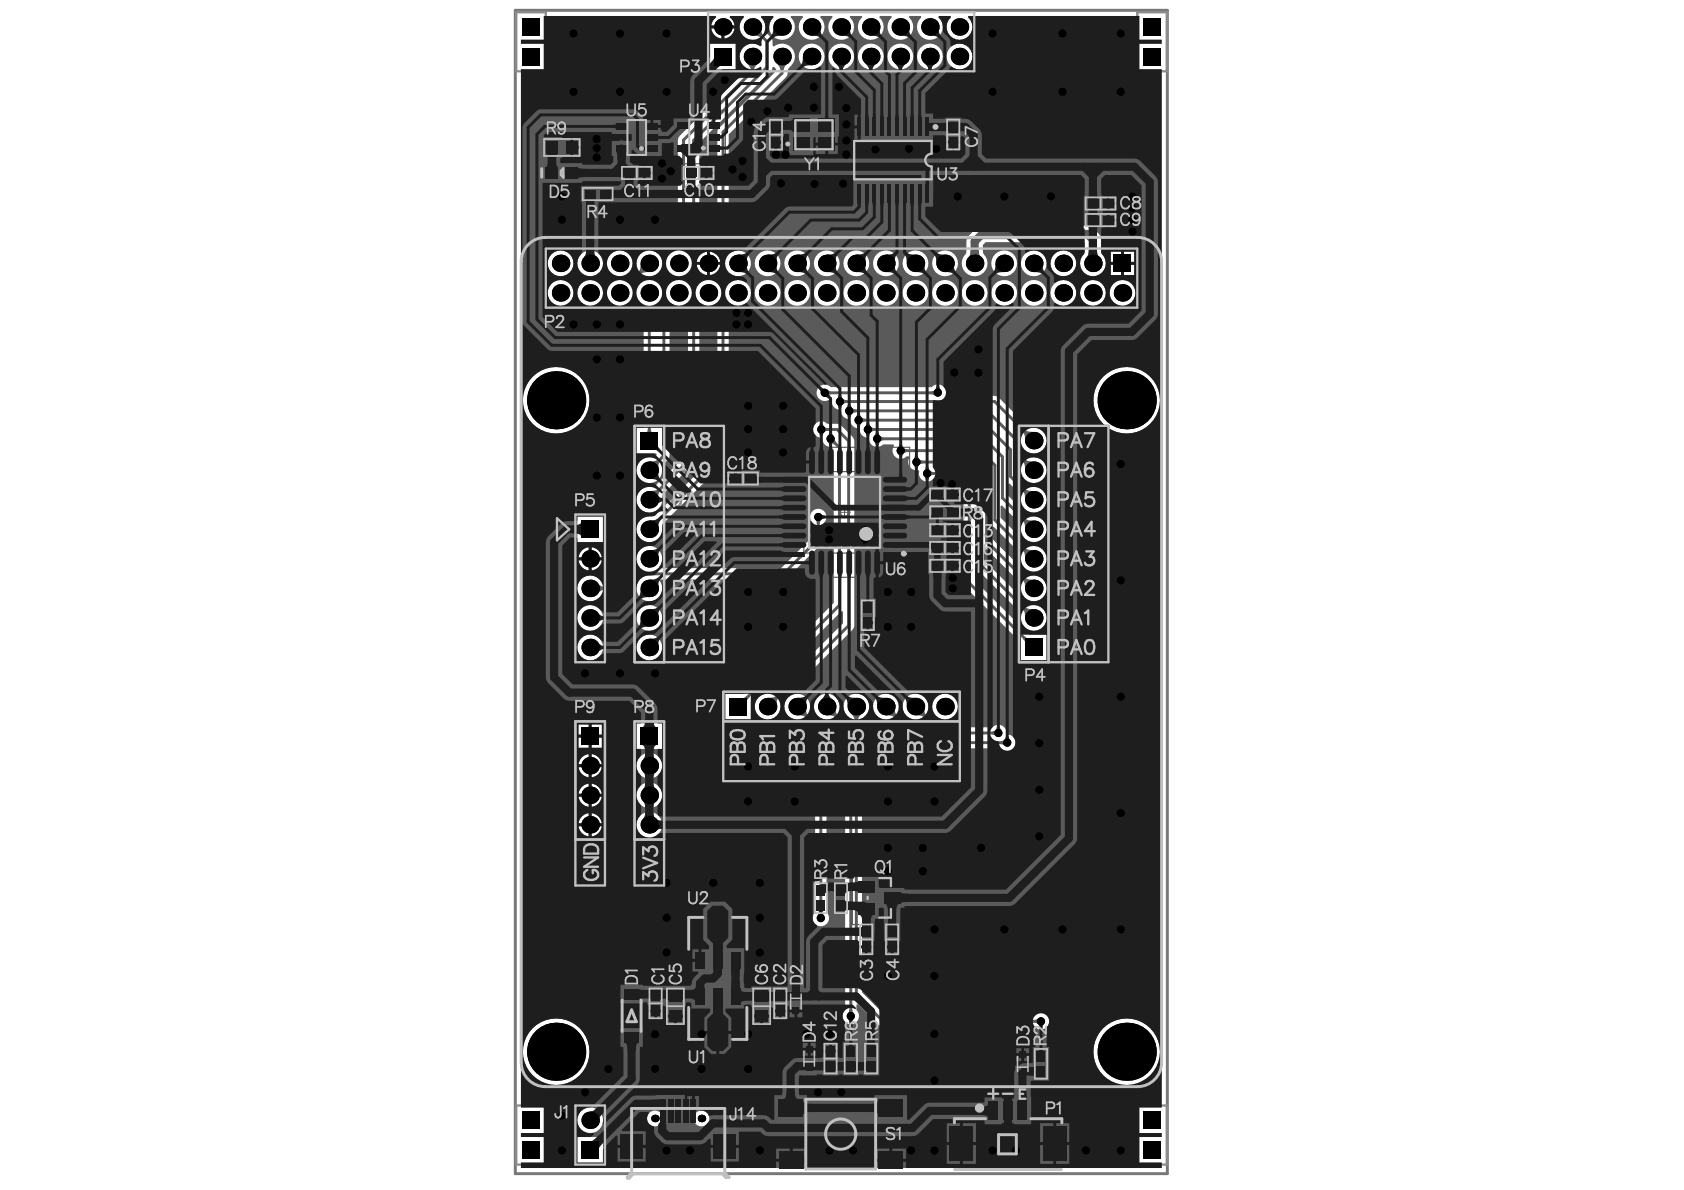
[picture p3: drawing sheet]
<svg xmlns="http://www.w3.org/2000/svg" width="297mm" height="210mm" viewBox="0 0 297 210" stroke-linecap="round" stroke-linejoin="round" font-family="sans-serif">
<g fill="none" stroke="#5a5a5a" stroke-width=".18">
<path d="M147.9 90.4h2.1M149 89.3v2.1M176.8 201.7h2M177.8 200.7v2"/>
<circle cx="149" cy="90.4" r=".72"/>
<circle cx="177.8" cy="201.7" r=".72"/>
</g>
<g fill="none" stroke="#5a5a5a" stroke-width=".21">
<path d="M107.6 19.5h9.4v9.5h-9.4zM118.5 19.4h9.4v9.5h-9.4zM137.5 78.9h22.9v22.9h-22.9zM141.8 83.2h14.4v14.4h-14.4zM119.4 158.9h14.4v13.2h-14.4zM150.4 153.6h9.4v9.5h-9.4zM119.4 173.1h14.4v13.1h-14.4z"/>
<circle cx="154.3" cy="95.7" r="1.03"/>
</g>
<path d="M109.7 176.4h3.4M109.7 181.9h3.4" fill="none" stroke="#5a5a5a" stroke-width=".52"/>
<path d="M90.9 1.8h115v205.2h-115z" fill="none" stroke="#787878" stroke-width=".52"/>
<g fill="none" stroke="#8c8c8c" stroke-width=".41">
<path d="M91.1 2.1h5.2v10.5h-5.2zM200.6 2.1h5.2v10.5h-5.2zM111.9 75.1h15.8v41.7h-15.8zM117.1 75.1v41.7M120.5 76.6a.5 .5 0 0 0 .3 .8 1.02 1.02 0 0 1 1.1 1 .86 .86 0 0 1-.9 .5 .86 .86 0 0 1-.7-.8 1.13 1.13 0 0 1 1.2-.7 .5 .5 0 0 0 .2-.8l-.3-.1zM122.5 78.9l1-2.4 .9 2.4M122.9 78.1h1.1M126.6 77.7h-1.1a.65 .65 0 0 1-.6-.6 .65 .65 0 0 1 .6-.6h1.1v2.4M179.7 75.1h15.8v41.7h-15.8zM185 75.1v41.7M189.1 76.6h-1.7l1.2 2.4M189.6 79l1-2.4 .9 2.4"/>
<path d="M190 78.2h1.2M193.7 77.8h-1.1a.65 .65 0 0 1-.6-.6 .65 .65 0 0 1 .6-.6h1.1v2.4M118.8 87a.8 .8 0 0 1 1.2 .3 2.03 2.03 0 0 1-.2 1.9 .8 .8 0 0 1-1.2-.3 2.03 2.03 0 0 1 .2-1.9zM120 97.9l-.2-.5-.7-.1a.6 .6 0 0 0-.4 .9l1.4 1.6h-1.6M120.1 92.6l-.6-.5v2.5M120.4 82.5l.1 1.2a.71 .71 0 0 0 .6 .4 .71 .71 0 0 0 .7-.3M121.9 97.8l-.5-.5v2.5M121.9 87.3l-.5-.4v2.4M121.9 92.6l-.5-.5v2.5M122.5 99.8l1-2.5 .9 2.5M122.5 89.3l1-2.4 .9 2.4M122.5 94.6l1-2.5 .9 2.5"/>
<path d="M122.5 84.1l1-2.4 .9 2.4M122.9 98.9h1.1M122.9 88.5h1.1M122.9 93.7h1.1M122.9 83.3h1.1M126.6 98.6h-1.1a.65 .65 0 0 1-.6-.7 .65 .65 0 0 1 .6-.6h1.1v2.5M126.6 83h-1.1a.65 .65 0 0 1-.6-.7 .65 .65 0 0 1 .6-.6h1.1v2.4M126.6 88.2h-1.1a.65 .65 0 0 1-.6-.7 .65 .65 0 0 1 .6-.6h1.1v2.4M126.6 93.4h-1.1a.65 .65 0 0 1-.6-.7 .65 .65 0 0 1 .6-.6h1.1v2.5M187.3 93.8h1.8l-1.2-1.6v2.5M187.6 87h1.2l.1 1a.87 .87 0 0 0-1.3 0 .87 .87 0 0 0 .2 1.3 .87 .87 0 0 0 1.3-.3M187.6 82.1a.73 .73 0 0 1 1.1-.2l.2 .3 .2 1.2"/>
<path d="M188.8 97.4h-1.3l.7 .9a.79 .79 0 0 0-.8 1 .79 .79 0 0 0 1.1 .6l.3-.2 .3-.3M189.6 99.9l1-2.5 .9 2.5M189.6 94.7l1-2.5 .9 2.5M189.6 89.4l1-2.4 .9 2.4M189.6 84.2l1-2.4 .9 2.4M190 99h1.2M190 93.8h1.2M190 88.6h1.2M190 83.4h1.2M193.7 98.7h-1.1a.65 .65 0 0 1-.6-.7 .65 .65 0 0 1 .6-.6h1.1v2.5M193.7 83.1h-1.1a.65 .65 0 0 1-.6-.7 .65 .65 0 0 1 .6-.6h1.1v2.4M193.7 88.3h-1.1a.65 .65 0 0 1-.6-.7 .65 .65 0 0 1 .6-.6h1.1v2.4"/>
<path d="M193.7 93.5h-1.1a.65 .65 0 0 1-.6-.7 .65 .65 0 0 1 .6-.6h1.1v2.5M118.4 109.4h1.7l-1.1-1.7v2.5M118.7 112.9h1.2l.1 1.1a.87 .87 0 0 0-1.3 0 .87 .87 0 0 0 .2 1.3 .87 .87 0 0 0 1.2-.4M119.9 102.5h-1.3l.7 1a.79 .79 0 0 0-.8 .9 .79 .79 0 0 0 1 .6l.4-.1 .2-.4M121.9 103l-.5-.5v2.5M121.9 108.2l-.5-.5v2.5M121.9 113.4l-.5-.5v2.5M122.5 110.2l1-2.5 .9 2.5M122.5 115.4l1-2.5 .9 2.5M122.5 105l1-2.5 .9 2.5M122.9 109.4h1.1M122.9 114.6h1.1"/>
<path d="M122.9 104.2h1.1M126.6 103.8h-1.1a.65 .65 0 0 1-.6-.6 .65 .65 0 0 1 .6-.7h1.1v2.5M126.6 109h-1.1a.65 .65 0 0 1-.6-.6 .65 .65 0 0 1 .6-.7h1.1v2.5M126.6 114.2h-1.1a.65 .65 0 0 1-.6-.6 .65 .65 0 0 1 .6-.7h1.1v2.5M187.8 113.2a.8 .8 0 0 1 1.1 .3 2.03 2.03 0 0 1-.2 1.9 .8 .8 0 0 1-1.2-.4 2.03 2.03 0 0 1 .3-1.8zM188.9 103.2l-.2-.5-.7-.1a.6 .6 0 0 0-.4 1l1.5 1.5h-1.7M189.1 108.3l-.6-.5v2.5M189.6 115.5l1-2.5 .9 2.5M189.6 110.3l1-2.5 .9 2.5M189.6 105.1l1-2.5 .9 2.5M190 114.7h1.2M190 109.5h1.2"/>
<path d="M190 104.3h1.2M193.7 103.9h-1.1a.65 .65 0 0 1-.6-.6 .65 .65 0 0 1 .6-.7h1.1v2.5M193.7 109.1h-1.1a.65 .65 0 0 1-.6-.6 .65 .65 0 0 1 .6-.7h1.1v2.5M193.7 114.3h-1.1a.65 .65 0 0 1-.6-.6 .65 .65 0 0 1 .6-.7h1.1v2.5M101.5 127.2h5.2v29h-5.2zM111.9 127.2h5.2v29h-5.2zM127.6 122h41.7v15.8h-41.7zM127.6 127.2h41.7M129 131h2.5v1.1a.65 .65 0 0 1-.7 .6 .65 .65 0 0 1-.6-.6l-.1 .3a.57 .57 0 0 1-1 0zM129.1 133.6a1.91 1.91 0 0 1 2.3 0 .8 .8 0 0 1-.4 1.1 2.04 2.04 0 0 1-1.9-.2l-.1-.3zM130.2 131v1.1M130.3 128.8v1.1a.65 .65 0 0 1-.6 .6 .65 .65 0 0 1-.7-.6v-1.1h2.5"/>
<path d="M134.2 131h2.5v1.1a.65 .65 0 0 1-.7 .6 .65 .65 0 0 1-.6-.6l-.1 .3a.57 .57 0 0 1-1 0zM134.7 133.2l-.5 .6h2.5M135.4 131v1.1M135.5 128.8v1.1a.65 .65 0 0 1-.6 .6 .65 .65 0 0 1-.7-.6v-1.1h2.5M139.4 131h2.5v1.1a.65 .65 0 0 1-.6 .6 .65 .65 0 0 1-.7-.6l-.1 .3a.57 .57 0 0 1-.9 0zM140.6 131v1.1M140.7 128.8v1.1a.65 .65 0 0 1-.6 .6 .65 .65 0 0 1-.7-.6v-1.1h2.5M141.4 133.2a.84 .84 0 0 1 .3 1.4 .84 .84 0 0 1-1.3-.2v-.4l-1 .7v-1.2M144.7 131h2.4v1.1a.65 .65 0 0 1-.6 .6 .65 .65 0 0 1-.7-.6l-.1 .3a.57 .57 0 0 1-.9 0zM145.8 131v1.1M146 128.8v1.1a.65 .65 0 0 1-.7 .6 .65 .65 0 0 1-.6-.6v-1.1h2.4M147.1 134.4h-2.4l1.6-1.2v1.8"/>
<path d="M149.9 131h2.4v1.1a.65 .65 0 0 1-.6 .6 .65 .65 0 0 1-.6-.6l-.2 .3a.57 .57 0 0 1-.9 0zM151.1 131v1.1M151.2 128.8v1.1a.65 .65 0 0 1-.7 .6 .65 .65 0 0 1-.6-.6v-1.1h2.4M151.9 133.2a.87 .87 0 0 1 .3 1.3 .87 .87 0 0 1-1.3 .2 .87 .87 0 0 1 0-1.4l-1 .2v1.1M155.1 131h2.5v1.1a.65 .65 0 0 1-.7 .6 .65 .65 0 0 1-.6-.6l-.1 .3a.57 .57 0 0 1-1 0zM156.3 131v1.1M156.4 128.8v1.1a.65 .65 0 0 1-.7 .6 .65 .65 0 0 1-.6-.6v-1.1h2.5M156.7 133.2l-1.1 .1a.71 .71 0 0 0-.5 .6 .71 .71 0 0 0 .3 .7M160.3 131h2.5v1.1a.65 .65 0 0 1-.7 .6 .65 .65 0 0 1-.6-.6l-.1 .3a.57 .57 0 0 1-1 0zM160.3 133.2v1.7l2.5-1.2M161.5 131v1.1M161.6 128.8v1.1a.65 .65 0 0 1-.6 .6 .65 .65 0 0 1-.7-.6v-1.1h2.5"/>
<path d="M166.1 132.9a.91 .91 0 0 1-.6-1 .91 .91 0 0 1 1-.7 1.08 1.08 0 0 1 1.1 .2 1.08 1.08 0 0 1 .3 1.2l-.5 .3M168 128.8h-2.5l2.5 1.7h-2.5M101.5 148.1h5.2M102.9 153.7h2.5v.8a1.32 1.32 0 0 1-1.2 .8 1.32 1.32 0 0 1-1.3-.8zM104.5 150.2v.6a.89 .89 0 0 0 1-.9 .89 .89 0 0 0-1-.9 1.08 1.08 0 0 0-1.2 .2 1.08 1.08 0 0 0-.2 1.2l.4 .4M105.4 151.3h-2.5l2.5 1.7h-2.5M111.9 148.1h5.2M113.4 151.3l2.4 .9-2.4 1M115.4 149.1a.84 .84 0 0 1 .3 1.3 .84 .84 0 0 1-1.4-.1v-.4l-.9 .7v-1.3M115.4 153.5a.84 .84 0 0 1 .3 1.3 .84 .84 0 0 1-1.4-.1v-.4l-.9 .7v-1.3M91.1 195h5.2v10.4h-5.2zM200.6 195h5.2v10.4h-5.2z"/>
<circle cx="121.2" cy="82.4" r=".76"/>
<circle cx="188.3" cy="83.5" r=".76"/>
<circle cx="156.8" cy="134" r=".76"/>
</g>
<g fill="#5a5a5a">
<path d="M114.5 81.4l1-.1 .6-.3 .3 .4-.2 .6-.1 .9z"/>
<path d="M114.3 75.7h.5l.1 .4 .2 .1h-1.1l.2-.1z"/>
<path d="M131 123.1h.3l.4-.4 .4 .4-.4 .5v.2z"/>
<path d="M131.6 11.1h2.2l-.6 .7-.2 .6h-.5l-.2-.6z"/>
<path d="M135.4 123.1l1-.1 .5-.3 .4 .4-.3 .6-.1 .9z"/>
<path d="M144.5 160.8h.5l.3 .6h-1z"/>
<path d="M146 68.8l.6 .2v.6l-.6 .2z"/>
<path d="M149.8 178.1h.5l.3 .6h-1z"/>
<path d="M152 73.6l.5 .3v.5l-.5 .2z"/>
<path d="M155.2 76.9l.6 .2v.6l-.6 .2z"/>
<path d="M162.2 81l.5 .2v.6l-.5 .2z"/>
<path d="M164.3 69l.6-.2v1l-.6-.2z"/>
<path d="M176.6 130.7l.6-.2v1l-.6-.2z"/>
<path d="M182.5 179.9l.6-.3v1.1l-.6-.3z"/>
<path d="M180.4 102.2l.4-.3 .6 .3h.9l-1.5 1.6-.1-1z"/>
<path d="M180.4 97l.4-.3 .6 .2 .9 .1-1.5 1.6-.1-1z"/>
<path d="M180.4 81.4l.4-.4 .6 .3 .9 .1-1.5 1.5-.1-.9z"/>
<path d="M180.4 76.2l.4-.4 .6 .3 .9 .1-1.5 1.5-.1-.9z"/>
<path d="M105.2 102.7l.7 .6 .6 .2v.5l-.6 .2-.7 .7z"/>
<path d="M114.5 86.6l1-.1 .6-.3 .3 .4-.2 .6-.1 .9z"/>
<path d="M114.5 91.8l1-.1 .6-.2 .3 .3-.2 .6-.1 .9z"/>
<path d="M143.8 91.7h1l-.2 .6h-.5z"/>
<path d="M145.4 75.3l.6 .2v.5l-.6 .3z"/>
<path d="M148.7 70.3l.6 .3v.5l-.6 .2z"/>
<path d="M153.6 75.3l.6 .2v.5l-.6 .3z"/>
<path d="M156.3 126.2l1.5-1.6 .1 1 .3 .6-.4 .3-.6-.2z"/>
<path d="M159.4 79l.6 .2v.5l-.6 .3z"/>
<path d="M164 83l.6 .3v.5l-.6 .2z"/>
<path d="M175 129l.6-.2v1l-.6-.2z"/>
<path d="M180.4 112.7l.4-.4 .5 .4h.3l-.8 .7v-.3z"/>
<path d="M180.4 107.5l.4-.4 .6 .3 .9 .1-1.5 1.5-.1-1z"/>
<path d="M180.4 91.8l.4-.3 .6 .2 .9 .1-1.5 1.5-.1-.9z"/>
<path d="M180.4 86.6l.4-.4 .6 .3 .9 .1-1.5 1.5-.1-.9z"/>
<path d="M113 46.5l1.5 1.5-.9 .1-.6 .3-.4-.4 .3-.6z"/>
<path d="M136.9 11.1h2.1l-.6 .7-.2 .6h-.5l-.2-.6z"/>
<path d="M132.7 6.3l1.6-1.5 .1 .9 .2 .6-.3 .4-.6-.3z"/>
<path d="M150 125.7h2.1l-.6 .8-.2 .6h-.5l-.2-.6z"/>
<path d="M146.5 78.1l.7-.7 .3 .6-.4 .4z"/>
<path d="M150.3 72l.6 .2v.5l-.6 .3z"/>
<path d="M171.2 44.2h1.4l.1 .7 .3 .5h-2.2l.3-.5z"/>
<path d="M192.1 44.2h1.4l.1 .7 .3 .5h-2.2l.3-.5z"/>
<path d="M140.6 126.2l1.6-1.6v1l.3 .6-.3 .3-.6-.2z"/>
<path d="M145.8 126.2l1.6-1.6 .1 1 .2 .6-.3 .3-.6-.2z"/>
<path d="M161.5 126.2l1.5-1.6 .1 1 .3 .6-.4 .3-.5-.2z"/>
<path d="M136.3 11.9l.2-.1 .4 .7-10.3 10.4-.1 21.8-.2 .2-1.1-.5v2.1h-.5v-2.1l-.8 .3-.3 .2-.2-.1v-19.6l12.6-12.6z"/>
<path d="M95.9 2.8h30.3l.1 .3a1.89 1.89 0 0 0-.8 1.4h4.1l-.3-.8-.6-.6 .1-.3h2.3l.1 .3a2.33 2.33 0 0 0-.5 2.7 2.33 2.33 0 0 0 2.6 1.3l.4 .1 .6 .5v.3l-.3 .1-.1-.1a2.32 2.32 0 0 0-3.1 .8 2.32 2.32 0 0 0 .7 3.2l.2 .2-12.1 12.1v17.1l-3.3 3.3h-.3a2.34 2.34 0 0 0-2.7-.2 2.34 2.34 0 0 0-1.1 2.5l-.1 .5-1.1 1.2-.1 1.1-.2 .1-.2-.2a2.27 2.27 0 0 0-3.5 2.1 2.27 2.27 0 0 0 3.7 1.7l.2 .1 .1 1.1 .2 .3 2.3 2.3v18.2h-1.2v4.5h3.4l.1 .2-.3 .3-.8 .2a2.28 2.28 0 0 0-2.4 2.2 2.28 2.28 0 0 0 2.3 2.3 2.28 2.28 0 0 0 2.2-2.5l.1-.8a2.56 2.56 0 0 0 1.2-1.5v-26.8l.3-.2a2.19 2.19 0 0 0 2.7 .1l.3 .1v26.3l-5.9 5.8-.8 .2a2.28 2.28 0 0 0-2.4 2.2 2.28 2.28 0 0 0 2.3 2.3 2.28 2.28 0 0 0 2.2-2.5l.2-.8 6.1-6.1 .3-.7v-26.7l.2-.1a2.19 2.19 0 0 0 2.7 0l.2 .1v26.4l-11 10.9-.8 .2a2.28 2.28 0 0 0-2.4 2.2 2.28 2.28 0 0 0 2.3 2.3 2.28 2.28 0 0 0 2.2-2.4l.2-.8 11.5-11.6v-27.2l.3-.2a2.27 2.27 0 0 0 3.1-.2 2.27 2.27 0 0 0 0-3.1 2.27 2.27 0 0 0-3.1-.2l-.3-.1v-1.4l.3-.2 .2 .2a2.27 2.27 0 0 0 3.5-2.1 2.27 2.27 0 0 0-3.7-1.6l-.3-.2v-20.8l10.2-10.1 .2-.3 .1-1.1a4.3 4.3 0 0 0 1.2-2.2 2.26 2.26 0 0 0-1.3-2.1 2.26 2.26 0 0 0-2.4 .3l-.2-.1v-.8a2.52 2.52 0 0 0-1.2-1.6l-.1-.3a3.4 3.4 0 0 0-.8-2.3l.1-.3h2.1v.3h-.1a2.27 2.27 0 0 0 .1 3.3 2.27 2.27 0 0 0 3.2-.1 2.27 2.27 0 0 0-.1-3.2v-.3h2.1l.1 .3h-.1a2.27 2.27 0 0 0 0 3.3 2.27 2.27 0 0 0 3.2-.1 2.27 2.27 0 0 0-.1-3.2l.1-.3h2l.1 .3h-.1a2.27 2.27 0 0 0 0 3.3 2.27 2.27 0 0 0 3.2-.1 2.27 2.27 0 0 0-.1-3.2l.1-.3h2l.1 .3h-.1a2.27 2.27 0 0 0 0 3.3 2.27 2.27 0 0 0 3.2-.1 2.27 2.27 0 0 0-.1-3.2l.1-.3h2l.1 .3h-.1a2.27 2.27 0 0 0 0 3.3 2.27 2.27 0 0 0 3.3-.1 2.27 2.27 0 0 0-.2-3.2l.1-.3h2l.1 .3h-.1a2.27 2.27 0 0 0 0 3.3 2.27 2.27 0 0 0 3.3-.1 2.27 2.27 0 0 0-.2-3.2l.1-.3h2.1v.3h-.1a2.27 2.27 0 0 0 .1 3.3 2.27 2.27 0 0 0 3.2-.1 2.27 2.27 0 0 0-.1-3.2v-.3h30.2v4.2h3.9v.7h-3.9v4.5h3.9v183.1h-3.9v4.6h3.9v.7h-3.9v4.5h3.9v.9h-113v-.9h4v-4.5h-4v-.7h4v-4.6h-4v-183.1h4v-4.5h-4v-.7h4zM127.8 5v1.8a2 2 0 0 0 1.8-1.8zM125.5 5a2 2 0 0 0 1.8 1.8v-1.8zM125.3 7.7v4.5h4.5v-4.5zM167 10a2.28 2.28 0 0 0 4.5 0 2.28 2.28 0 0 0-4.5 0zM161.7 10a2.3 2.3 0 0 0 4.6 0 2.3 2.3 0 0 0-4.6 0zM156.5 10a2.3 2.3 0 0 0 4.6 0 2.3 2.3 0 0 0-4.6 0zM151.3 10a2.3 2.3 0 0 0 4.6 0 2.3 2.3 0 0 0-4.6 0zM146.1 10a2.3 2.3 0 0 0 4.6 0 2.3 2.3 0 0 0-4.6 0zM140.9 10a2.28 2.28 0 0 0 4.5 0 2.28 2.28 0 0 0-4.5 0zM198.3 44.4v1.8h1.8v-1.8zM195.9 44.4v1.8h1.8v-1.8zM198.3 46.7v1.8h1.8v-1.8zM195.9 46.7v1.8h1.8v-1.8zM170.9 41.6a2.71 2.71 0 0 0-.4 2.5l-.1 .6a2.31 2.31 0 0 0-.2 3.3 2.31 2.31 0 0 0 3.4 0 2.31 2.31 0 0 0-.2-3.3v-1.5l.5-.5h17.3l.1 .2v1.8a2.31 2.31 0 0 0-.2 3.3 2.31 2.31 0 0 0 3.4 0 2.31 2.31 0 0 0-.2-3.3l-.1-2.4a2.84 2.84 0 0 0-1.7-2.3l-.7-.2h-18.5l-.8 .2zM185.3 46.5a2.28 2.28 0 0 0 4.5 0 2.28 2.28 0 0 0-4.5 0zM180.1 46.5a2.28 2.28 0 0 0 4.5 0 2.28 2.28 0 0 0-4.5 0zM174.9 46.5a2.28 2.28 0 0 0 4.5 0 2.28 2.28 0 0 0-4.5 0zM164.4 46.5a2.3 2.3 0 0 0 4.6 0 2.3 2.3 0 0 0-4.6 0zM159.2 46.5a2.3 2.3 0 0 0 4.6 0 2.3 2.3 0 0 0-4.6 0zM154 46.5a2.28 2.28 0 0 0 4.5 0 2.28 2.28 0 0 0-4.5 0zM148.8 46.5a2.28 2.28 0 0 0 4.5 0 2.28 2.28 0 0 0-4.5 0zM143.6 46.5a2.28 2.28 0 0 0 4.5 0 2.28 2.28 0 0 0-4.5 0zM138.3 46.5a2.3 2.3 0 0 0 4.6 0 2.3 2.3 0 0 0-4.6 0zM133.1 46.5a2.3 2.3 0 0 0 4.6 0 2.3 2.3 0 0 0-4.6 0zM107 46.5a2.3 2.3 0 0 0 4.6 0 2.3 2.3 0 0 0-4.6 0zM101.8 46.5a2.3 2.3 0 0 0 4.6 0 2.3 2.3 0 0 0-4.6 0zM96.6 46.5a2.3 2.3 0 0 0 4.6 0 2.3 2.3 0 0 0-4.6 0zM195.7 51.7a2.3 2.3 0 0 0 4.6 0 2.3 2.3 0 0 0-4.6 0zM190.5 51.7a2.3 2.3 0 0 0 4.6 0 2.3 2.3 0 0 0-4.6 0zM185.3 51.7a2.28 2.28 0 0 0 4.5 0 2.28 2.28 0 0 0-4.5 0zM180.1 51.7a2.28 2.28 0 0 0 4.5 0 2.28 2.28 0 0 0-4.5 0zM174.9 51.7a2.28 2.28 0 0 0 4.5 0 2.28 2.28 0 0 0-4.5 0zM169.6 51.7a2.3 2.3 0 0 0 4.6 0 2.3 2.3 0 0 0-4.6 0zM164.4 51.7a2.3 2.3 0 0 0 4.6 0 2.3 2.3 0 0 0-4.6 0zM159.2 51.7a2.3 2.3 0 0 0 4.6 0 2.3 2.3 0 0 0-4.6 0zM154 51.7a2.28 2.28 0 0 0 4.5 0 2.28 2.28 0 0 0-4.5 0zM148.8 51.7a2.28 2.28 0 0 0 4.5 0 2.28 2.28 0 0 0-4.5 0zM143.6 51.7a2.28 2.28 0 0 0 4.5 0 2.28 2.28 0 0 0-4.5 0zM138.3 51.7a2.3 2.3 0 0 0 4.6 0 2.3 2.3 0 0 0-4.6 0zM133.1 51.7a2.3 2.3 0 0 0 4.6 0 2.3 2.3 0 0 0-4.6 0zM101.8 51.7a2.3 2.3 0 0 0 4.6 0 2.3 2.3 0 0 0-4.6 0zM96.6 51.7a2.3 2.3 0 0 0 4.6 0 2.3 2.3 0 0 0-4.6 0zM144.5 68.3a1.44 1.44 0 0 0-.1 1.9 1.44 1.44 0 0 0 2 .2l.3 .3a1.43 1.43 0 0 0 1.5 1.6l.1 .2a1.45 1.45 0 0 0 1.5 1.4l.2 .2a1.45 1.45 0 0 0 1.4 1.5l.2 .2a1.45 1.45 0 0 0 1.5 1.4l.2 .2a1.46 1.46 0 0 0 .9 1.3 1.46 1.46 0 0 0 1.6-.3h1.8l.1 .3a1.45 1.45 0 0 0 .3 1.9 1.45 1.45 0 0 0 1.9-.1h.4l.1 .2a1.44 1.44 0 0 0 .1 1.6 1.44 1.44 0 0 0 1.4 .6l.2 .2a1.46 1.46 0 0 0 .7 1.7 1.46 1.46 0 0 0 1.8-.3h3.8l1.6 1.6v17.1l10.1 10.2v3.1h4.5v-4.5l-3.2-.1-9.4-9.5v-2l.2-.1 7.7 7.7 .2 .8a2.28 2.28 0 0 0 2.2 2.5 2.28 2.28 0 0 0 2.3-2.4 2.28 2.28 0 0 0-2.5-2.2l-.8-.1-7.8-7.8v-2.1l.3-.1 6.1 6.2 .2 .8a2.28 2.28 0 0 0 2.2 2.5 2.28 2.28 0 0 0 2.3-2.4 2.28 2.28 0 0 0-2.5-2.2l-.8-.1-6.3-6.3v-2.1l.3-.1 4.6 4.7 .2 .8a2.28 2.28 0 0 0 2.2 2.5 2.28 2.28 0 0 0 2.3-2.4 2.28 2.28 0 0 0-2.5-2.2l-.8-.1-4.8-4.9v-2l.2-.1 3.2 3.2 .2 .8a2.28 2.28 0 0 0 2.2 2.4 2.28 2.28 0 0 0 2.3-2.3 2.28 2.28 0 0 0-2.5-2.2l-.8-.2-3.5-3.5v-2l.3-.1 1.8 1.8 .2 .8a2.28 2.28 0 0 0 2.2 2.5 2.28 2.28 0 0 0 2.3-2.3 2.28 2.28 0 0 0-2.5-2.2l-.8-.2-2.1-2.1v-2l.3-.1 .4 .4 .2 .8a2.28 2.28 0 0 0 2.2 2.5 2.28 2.28 0 0 0 2.3-2.3 2.28 2.28 0 0 0-2.5-2.2l-.8-.2-.7-.7 .1-.3 .2-.1a2.27 2.27 0 0 0 3.6-1 2.27 2.27 0 0 0-2.4-2.9l-.8-.2-5.5-5.4-8.8-.1-.2-.2a1.45 1.45 0 0 0-.7-1.6 1.45 1.45 0 0 0-1.8 .3h-17.8a1.47 1.47 0 0 0-2 0zM192.9 70.6a5.9 5.9 0 0 0 11.7 0 5.9 5.9 0 0 0-11.7 0zM92.2 70.6a5.9 5.9 0 0 0 11.8 0 5.9 5.9 0 0 0-11.8 0zM101.8 91.1v4.5h4.6v-4.5zM104.4 96.5v1.8h1.7a2 2 0 0 0-1.7-1.8zM102.6 97.1l-.3 .4-.2 .8h1.7v-1.8l-.7 .3zM102.5 102.2a2.32 2.32 0 0 0 .2 3.4 2.32 2.32 0 0 0 3.4-.6l.4-.2 2.6-.1 2.6-2.5h.9l.1 .3a2.27 2.27 0 0 0 .3 3 2.27 2.27 0 0 0 3.1 0 2.27 2.27 0 0 0 .3-3l.1-.3 22.1-.1 6.4-6.3 .3-.7v-2.8a1.45 1.45 0 0 0 .1-2.1 1.45 1.45 0 0 0-2.1 0 1.45 1.45 0 0 0 0 2.1v2.4l-5.5 5.5h-21.4l-.1-.2a2.27 2.27 0 0 0-.2-3.1 2.27 2.27 0 0 0-3.1 0 2.27 2.27 0 0 0-.2 3.1l-.2 .2-1.7 .1-2.6 2.5-2-.1a4.3 4.3 0 0 0-2.2-1.2l-.6 .1zM102.1 98.8a2 2 0 0 0 1.7 1.8v-1.8zM104.4 98.8v1.8a2 2 0 0 0 1.7-1.8zM112.3 109a2.28 2.28 0 0 0 4.5 0 2.28 2.28 0 0 0-4.5 0zM101.8 109a2.3 2.3 0 0 0 4.6 0 2.3 2.3 0 0 0-4.6 0zM112.3 114.2a2.28 2.28 0 0 0 4.5 0 2.28 2.28 0 0 0-4.5 0zM101.8 114.2a2.3 2.3 0 0 0 4.6 0 2.3 2.3 0 0 0-4.6 0zM143.8 74.7a1.45 1.45 0 0 0-.3 1.6 1.45 1.45 0 0 0 1.4 .9l.2 .2a1.69 1.69 0 0 0 1.5 1.5l.5 .5v26.9l-16.1 16.1h-3.1v4.5h4.5l.1-3.2 16-15.9 .2 .1v2l-12.3 12.3-.2 .1a4.4 4.4 0 0 0-2.4 .7 2.3 2.3 0 0 0 1.1 3.8 2.3 2.3 0 0 0 2.8-2.7l.1-.5 12.6-12.5 .3-.7v-32.6l-.3-.7-2.4-2.3h-2.1a1.47 1.47 0 0 0-2.1-.1zM164.4 124.6a2.3 2.3 0 0 0 4.6 0 2.3 2.3 0 0 0-4.6 0zM144.2 123a2.34 2.34 0 0 0-.3 2.8 2.34 2.34 0 0 0 2.5 1.1l.4 .2 2.3 2.2v48.9a1.45 1.45 0 0 0-.1 2 1.45 1.45 0 0 0 2.1 0 1.45 1.45 0 0 0 0-2v-1l.2-.1 3.8 3.8 .7 .2h26.8a1.45 1.45 0 0 0 2 .1 1.45 1.45 0 0 0 0-2.1 1.45 1.45 0 0 0-2 .1h-26.4l-4.2-4.2v-47.9l.1-.3a4.3 4.3 0 0 0 1.2-2.2 2.3 2.3 0 0 0-3.4-1.9 2.3 2.3 0 0 0-.1 4l.1 .3h-.3l-1.4-1.6a4.3 4.3 0 0 0-.8-2.4 2.28 2.28 0 0 0-3.2 0zM104.4 127.8v1.8h1.8v-1.8zM102 127.8v1.8h1.8v-1.8zM154.7 123a2.34 2.34 0 0 0-.4 2.8 2.34 2.34 0 0 0 2.5 1.1l.5 .2 4.9 4.8 14.4 .1a1.45 1.45 0 0 0 2.4-.4 1.45 1.45 0 0 0-1.2-2l-.3-.3a1.46 1.46 0 0 0-.9-1.3 1.46 1.46 0 0 0-1.6 .3h-8.4l-2.8-2.9a4.3 4.3 0 0 0-.7-2.4 2.3 2.3 0 0 0-3.8 1.1 2.3 2.3 0 0 0 2.7 2.8l.5 .2 2.7 2.7-.1 .2h-2.1l-4.3-4.4-.1-.2a4.3 4.3 0 0 0-.7-2.4 2.28 2.28 0 0 0-3.2 0zM104.4 130.1v1.8h1.8v-1.8zM102 130.1v1.8h1.8v-1.8zM112.3 127.6v4.5h4.5v-4.5zM104.4 133v1.8h1.7a2 2 0 0 0-1.7-1.8zM102.6 133.6l-.3 .4-.2 .8h1.7v-1.8l-.7 .3zM102.1 135.3a2 2 0 0 0 1.7 1.8v-1.8zM104.4 135.3v1.8a2 2 0 0 0 1.7-1.8zM112.3 135.1a2.28 2.28 0 0 0 4.5 0 2.28 2.28 0 0 0-4.5 0zM104.4 138.2v1.8h1.7a2 2 0 0 0-1.7-1.8zM102.6 138.8l-.3 .4-.2 .8h1.7v-1.8l-.7 .3zM102.1 140.5a2 2 0 0 0 1.7 1.8v-1.8zM104.4 140.5v1.8a2 2 0 0 0 1.7-1.8zM112.3 140.3a2.28 2.28 0 0 0 4.5 0 2.28 2.28 0 0 0-4.5 0zM104.4 143.4v1.8h1.7a2 2 0 0 0-1.7-1.8zM102.6 144l-.3 .4-.2 .8h1.7v-1.8l-.7 .3zM102.1 145.7a2 2 0 0 0 1.7 1.8v-1.8zM104.4 145.7v1.8a2 2 0 0 0 1.7-1.8zM112.3 145.5a2.28 2.28 0 0 0 4.5 0 2.28 2.28 0 0 0-4.5 0zM139 123a2.34 2.34 0 0 0-.3 2.8 2.34 2.34 0 0 0 2.5 1.1l.4 .2 2.2 2.1v31.7a1.45 1.45 0 0 0-.1 2.1 1.45 1.45 0 0 0 2.1 0 1.45 1.45 0 0 0 0-2.1v-32.1l-.3-.7-2.5-2.7a4.3 4.3 0 0 0-.8-2.4 2.28 2.28 0 0 0-3.2 0zM192.9 185.5a5.9 5.9 0 0 0 11.7 0 5.9 5.9 0 0 0-11.7 0zM92.2 185.5a5.9 5.9 0 0 0 11.8 0 5.9 5.9 0 0 0-11.8 0zM122.3 197.3a1.4 1.4 0 0 0 2.8 0 1.4 1.4 0 0 0-2.8 0zM114.1 197.3a1.4 1.4 0 0 0 2.8 0 1.4 1.4 0 0 0-2.8 0zM101.8 197.6a2.3 2.3 0 0 0 4.6 0 2.3 2.3 0 0 0-4.6 0zM101.8 200.6v4.5h4.6v-4.5z"/>
</g>
<g fill="none" stroke="#5a5a5a" stroke-width=".52">
<path d="M132.7 10v2.6l-12.1 12.1v17.1l-3.5 3.5v35.1l-2.6 2.5M132.7 4.8l2.6 2.5v4.6l-12.9 12.9v55.5l-7.9 7.8M137.9 10v2.9l-10.4 10.4v57.1l-13 13M114.5 46.5l-2.6 2.6v5.2l2.6 2.6v20.8M144.9 75.8h2.8l2 2v32.6l-14.3 14.2M146.5 77.4l1.6 1.6v27.8l-17.9 17.8M148.2 70.8h27.2l6.9 6.9M149.8 72.5h24.3l5.5 5.5v2.2l2.7 2.7M151.4 74.1h21.6l5.2 5.2v4.7l4.1 4.1M153.1 75.8h18.9l4.8 4.8v7.2l5.5 5.6M154.7 77.4h16.1l4.7 4.7v9.6l6.8 6.9M158.9 79.5h11.2l3.9 3.9v12.1l8.3 8.3"/>
<path d="M165.4 69.2l-19.9 .1M144.3 91.2v3.9l-6.1 6.1h-27l-2.5 2.6h-4.6M161.6 81.5h7.8l3.1 3.1v14.6l9.8 9.8M163.5 83.5h5.3l2.2 2.2v17.1l11.3 11.4M140.6 124.6l4.2 4.2v33.1M145.8 124.6l4.3 4.3v50.3M151 124.6v50.8l4.8 4.8h27.8M156.3 124.6l6.3 6.4h15.1M161.5 124.6l4.6 4.7h10"/>
</g>
<path d="M171.9 46.5v-3.9l1.4-1.3h18.5l1 1v4.2" fill="none" stroke="#5a5a5a" stroke-width="1.4"/>
<g fill="#000">
<circle cx="101.2" cy="5.9" r=".72"/>
<circle cx="101.2" cy="16.2" r=".72"/>
<circle cx="109.4" cy="5.9" r=".72"/>
<circle cx="109.4" cy="16.2" r=".72"/>
<circle cx="117.6" cy="5.9" r=".72"/>
<circle cx="117.6" cy="16.2" r=".72"/>
<circle cx="125.8" cy="16.2" r=".72"/>
<circle cx="127.5" cy="4.8" r="1.54"/>
<circle cx="127.9" cy="14.1" r=".72"/>
<circle cx="132.7" cy="4.8" r="1.54"/>
<circle cx="132.7" cy="10" r="1.54"/>
<circle cx="135.4" cy="19.6" r=".72"/>
<circle cx="137.9" cy="10" r="1.54"/>
<circle cx="137.9" cy="4.8" r="1.54"/>
<circle cx="139" cy="19" r=".72"/>
<circle cx="143.2" cy="4.8" r="1.54"/>
<circle cx="143.2" cy="10" r="1.54"/>
<circle cx="143.6" cy="19" r=".72"/>
<circle cx="143.6" cy="15.3" r=".72"/>
<circle cx="148" cy="15.3" r=".72"/>
<circle cx="148.4" cy="10" r="1.54"/>
<circle cx="148.4" cy="4.8" r="1.54"/>
<circle cx="149.3" cy="19.1" r=".72"/>
<circle cx="153.6" cy="10" r="1.54"/>
<circle cx="153.6" cy="4.8" r="1.54"/>
<circle cx="158.8" cy="4.8" r="1.54"/>
<circle cx="158.8" cy="10" r="1.54"/>
<circle cx="164" cy="10" r="1.54"/>
<circle cx="164" cy="4.8" r="1.54"/>
<circle cx="169.2" cy="10" r="1.54"/>
<circle cx="169.2" cy="4.8" r="1.54"/>
<circle cx="175.1" cy="5.9" r=".72"/>
<circle cx="175.1" cy="16.2" r=".72"/>
<circle cx="187.4" cy="5.9" r=".72"/>
<circle cx="187.4" cy="16.2" r=".72"/>
<circle cx="197.7" cy="5.9" r=".72"/>
<circle cx="197.7" cy="16.2" r=".72"/>
<circle cx="99.1" cy="38.8" r=".72"/>
<circle cx="99.1" cy="34.7" r=".72"/>
<circle cx="105.2" cy="27.8" r=".72"/>
<circle cx="105.2" cy="24.5" r=".72"/>
<circle cx="105.2" cy="26.2" r=".72"/>
<circle cx="109.4" cy="38.8" r=".72"/>
<circle cx="115.5" cy="38.8" r=".72"/>
<circle cx="116.8" cy="31.5" r=".72"/>
<circle cx="116.8" cy="28.8" r=".72"/>
<circle cx="118.3" cy="30.2" r=".72"/>
<circle cx="129.2" cy="29.9" r=".72"/>
<circle cx="131" cy="31.2" r=".72"/>
<circle cx="131" cy="28.4" r=".72"/>
<circle cx="132.5" cy="21.5" r=".72"/>
<circle cx="136.9" cy="27.3" r=".72"/>
<circle cx="137.7" cy="32.3" r=".72"/>
<circle cx="138.5" cy="27.3" r=".72"/>
<circle cx="143.7" cy="32.4" r=".72"/>
<circle cx="148.7" cy="32.4" r=".72"/>
<circle cx="149.3" cy="24.8" r=".72"/>
<circle cx="149.3" cy="22" r=".72"/>
<circle cx="149.3" cy="27.3" r=".72"/>
<circle cx="154.4" cy="26.4" r=".72"/>
<circle cx="160.3" cy="26.3" r=".72"/>
<circle cx="165.1" cy="26.3" r=".72"/>
<circle cx="168.9" cy="34.7" r=".72"/>
<circle cx="177.2" cy="34.7" r=".72"/>
<circle cx="185.4" cy="34.7" r=".72"/>
<circle cx="199.7" cy="38.8" r=".72"/>
<circle cx="199.7" cy="34.7" r=".72"/>
<circle cx="199.7" cy="36.7" r=".72"/>
<circle cx="98.9" cy="46.5" r="1.54"/>
<circle cx="98.9" cy="51.7" r="1.54"/>
<circle cx="101.2" cy="57.2" r=".72"/>
<circle cx="104.1" cy="46.5" r="1.54"/>
<circle cx="104.1" cy="51.7" r="1.54"/>
<circle cx="105.3" cy="57.2" r=".72"/>
<circle cx="109.3" cy="46.5" r="1.54"/>
<circle cx="109.3" cy="51.7" r="1.54"/>
<circle cx="109.4" cy="57.2" r=".72"/>
<circle cx="114.5" cy="51.7" r="1.54"/>
<circle cx="114.5" cy="46.5" r="1.54"/>
<circle cx="119.7" cy="51.7" r="1.54"/>
<circle cx="119.7" cy="46.5" r="1.54"/>
<circle cx="125" cy="46.5" r="1.54"/>
<circle cx="125" cy="51.7" r="1.54"/>
<circle cx="129.9" cy="55.2" r=".72"/>
<circle cx="129.9" cy="57.2" r=".72"/>
<circle cx="130.2" cy="51.7" r="1.54"/>
<circle cx="130.2" cy="46.5" r="1.54"/>
<circle cx="132" cy="55.2" r=".72"/>
<circle cx="132" cy="57.2" r=".72"/>
<circle cx="135.4" cy="51.7" r="1.54"/>
<circle cx="135.4" cy="46.5" r="1.54"/>
<circle cx="140.6" cy="51.7" r="1.54"/>
<circle cx="140.6" cy="46.5" r="1.54"/>
<circle cx="145.8" cy="46.5" r="1.54"/>
<circle cx="145.8" cy="51.7" r="1.54"/>
<circle cx="151" cy="51.7" r="1.54"/>
<circle cx="151" cy="46.5" r="1.54"/>
<circle cx="156.3" cy="46.5" r="1.54"/>
<circle cx="156.3" cy="51.7" r="1.54"/>
<circle cx="161.5" cy="46.5" r="1.54"/>
<circle cx="161.5" cy="51.7" r="1.54"/>
<circle cx="166.7" cy="46.5" r="1.54"/>
<circle cx="166.7" cy="51.7" r="1.54"/>
<circle cx="171.9" cy="46.5" r="1.54"/>
<circle cx="171.9" cy="51.7" r="1.54"/>
<circle cx="177.1" cy="46.5" r="1.54"/>
<circle cx="177.1" cy="51.7" r="1.54"/>
<circle cx="182.3" cy="46.5" r="1.54"/>
<circle cx="182.3" cy="51.7" r="1.54"/>
<circle cx="187.6" cy="46.5" r="1.54"/>
<circle cx="187.6" cy="51.7" r="1.54"/>
<circle cx="192.8" cy="46.5" r="1.54"/>
<circle cx="192.8" cy="51.7" r="1.54"/>
<circle cx="198" cy="51.7" r="1.54"/>
<circle cx="199.7" cy="40.8" r=".72"/>
<circle cx="98.1" cy="70.6" r="5.1"/>
<circle cx="105.3" cy="63.4" r=".72"/>
<circle cx="105.3" cy="73.6" r=".72"/>
<circle cx="109.4" cy="63.4" r=".72"/>
<circle cx="109.4" cy="73.6" r=".72"/>
<circle cx="132" cy="71.6" r=".72"/>
<circle cx="132" cy="79.8" r=".72"/>
<circle cx="132" cy="75.7" r=".72"/>
<circle cx="138.1" cy="71.6" r=".72"/>
<circle cx="138.1" cy="79.8" r=".72"/>
<circle cx="138.1" cy="75.7" r=".72"/>
<circle cx="144.9" cy="75.8" r=".72"/>
<circle cx="145.5" cy="69.3" r=".72"/>
<circle cx="146.5" cy="77.4" r=".72"/>
<circle cx="148.2" cy="70.8" r=".72"/>
<circle cx="149.8" cy="72.5" r=".72"/>
<circle cx="151.4" cy="74.1" r=".72"/>
<circle cx="153.1" cy="75.8" r=".72"/>
<circle cx="154.7" cy="77.4" r=".72"/>
<circle cx="158.9" cy="79.5" r=".72"/>
<circle cx="165.4" cy="69.2" r=".72"/>
<circle cx="168.3" cy="65.7" r=".72"/>
<circle cx="172.6" cy="61.7" r=".72"/>
<circle cx="172.6" cy="65.7" r=".72"/>
<circle cx="182.3" cy="77.7" r="1.54"/>
<circle cx="198.7" cy="70.6" r="5.1"/>
<circle cx="104.1" cy="98.6" r="1.54"/>
<circle cx="105.3" cy="83.9" r=".72"/>
<circle cx="109.4" cy="83.9" r=".72"/>
<circle cx="114.5" cy="93.4" r="1.54"/>
<circle cx="114.5" cy="98.6" r="1.54"/>
<circle cx="114.5" cy="88.1" r="1.54"/>
<circle cx="114.5" cy="82.9" r="1.54"/>
<circle cx="144.3" cy="91.2" r=".72"/>
<circle cx="146.2" cy="95.1" r=".72"/>
<circle cx="146.2" cy="93.5" r=".72"/>
<circle cx="152.6" cy="95.2" r=".72"/>
<circle cx="152.6" cy="93.5" r=".72"/>
<circle cx="161.6" cy="81.5" r=".72"/>
<circle cx="163.5" cy="83.5" r=".72"/>
<circle cx="165.9" cy="85.2" r=".72"/>
<circle cx="167.9" cy="85.4" r=".72"/>
<circle cx="182.3" cy="98.6" r="1.54"/>
<circle cx="182.3" cy="88.1" r="1.54"/>
<circle cx="182.3" cy="93.4" r="1.54"/>
<circle cx="182.3" cy="82.9" r="1.54"/>
<circle cx="197.7" cy="81.8" r=".72"/>
<circle cx="103.2" cy="118.8" r=".72"/>
<circle cx="104.1" cy="103.8" r="1.54"/>
<circle cx="104.1" cy="114.2" r="1.54"/>
<circle cx="104.1" cy="109" r="1.54"/>
<circle cx="109.4" cy="118.8" r=".72"/>
<circle cx="114.5" cy="114.2" r="1.54"/>
<circle cx="114.5" cy="109" r="1.54"/>
<circle cx="114.5" cy="103.8" r="1.54"/>
<circle cx="115.5" cy="118.8" r=".72"/>
<circle cx="132" cy="104.4" r=".72"/>
<circle cx="132" cy="110.6" r=".72"/>
<circle cx="138.1" cy="104.4" r=".72"/>
<circle cx="138.1" cy="110.6" r=".72"/>
<circle cx="156.6" cy="104.4" r=".72"/>
<circle cx="156.6" cy="110.6" r=".72"/>
<circle cx="160.7" cy="104.4" r=".72"/>
<circle cx="160.7" cy="110.6" r=".72"/>
<circle cx="168.1" cy="101.9" r=".72"/>
<circle cx="168.1" cy="103.8" r=".72"/>
<circle cx="182.3" cy="109" r="1.54"/>
<circle cx="182.3" cy="103.8" r="1.54"/>
<circle cx="197.7" cy="102.4" r=".72"/>
<circle cx="104.1" cy="135.1" r="1.54"/>
<circle cx="114.5" cy="135.1" r="1.54"/>
<circle cx="132" cy="135.2" r=".72"/>
<circle cx="135.4" cy="124.6" r="1.54"/>
<circle cx="140.2" cy="135.2" r=".72"/>
<circle cx="140.6" cy="124.6" r="1.54"/>
<circle cx="145.8" cy="124.6" r="1.54"/>
<circle cx="151" cy="124.6" r="1.54"/>
<circle cx="156.3" cy="124.6" r="1.54"/>
<circle cx="156.6" cy="135.2" r=".72"/>
<circle cx="161.5" cy="124.6" r="1.54"/>
<circle cx="164.8" cy="135.2" r=".72"/>
<circle cx="166.7" cy="124.6" r="1.54"/>
<circle cx="176.1" cy="129.3" r=".72"/>
<circle cx="177.7" cy="131" r=".72"/>
<circle cx="183.3" cy="131.1" r=".72"/>
<circle cx="183.3" cy="122.9" r=".72"/>
<circle cx="183.3" cy="139.3" r=".72"/>
<circle cx="197.7" cy="122.9" r=".72"/>
<circle cx="104.1" cy="145.5" r="1.54"/>
<circle cx="104.1" cy="140.3" r="1.54"/>
<circle cx="114.5" cy="145.5" r="1.54"/>
<circle cx="114.5" cy="140.3" r="1.54"/>
<circle cx="117.6" cy="155.7" r=".72"/>
<circle cx="125.8" cy="155.7" r=".72"/>
<circle cx="132" cy="141.4" r=".72"/>
<circle cx="134" cy="155.7" r=".72"/>
<circle cx="140.2" cy="141.4" r=".72"/>
<circle cx="156.6" cy="153.7" r=".72"/>
<circle cx="156.6" cy="141.4" r=".72"/>
<circle cx="156.6" cy="149.6" r=".72"/>
<circle cx="162.8" cy="153.7" r=".72"/>
<circle cx="162.8" cy="149.6" r=".72"/>
<circle cx="164.8" cy="141.4" r=".72"/>
<circle cx="173" cy="149.6" r=".72"/>
<circle cx="183.3" cy="147.5" r=".72"/>
<circle cx="197.7" cy="143.4" r=".72"/>
<circle cx="117.6" cy="168" r=".72"/>
<circle cx="117.6" cy="161.9" r=".72"/>
<circle cx="134" cy="168" r=".72"/>
<circle cx="134" cy="161.9" r=".72"/>
<circle cx="144.8" cy="161.9" r=".72"/>
<circle cx="150.1" cy="179.2" r=".72"/>
<circle cx="156.6" cy="172.1" r=".72"/>
<circle cx="164.8" cy="163.9" r=".72"/>
<circle cx="164.8" cy="172.1" r=".72"/>
<circle cx="177.2" cy="163.9" r=".72"/>
<circle cx="187.4" cy="163.9" r=".72"/>
<circle cx="197.7" cy="163.9" r=".72"/>
<circle cx="98.1" cy="185.5" r="5.1"/>
<circle cx="99.1" cy="196.8" r=".72"/>
<circle cx="103.2" cy="192.7" r=".72"/>
<circle cx="104.1" cy="197.6" r="1.54"/>
<circle cx="107.3" cy="188.6" r=".72"/>
<circle cx="115.5" cy="197.3" r=".67"/>
<circle cx="115.5" cy="188.6" r=".72"/>
<circle cx="115.5" cy="182.4" r=".72"/>
<circle cx="123.7" cy="197.3" r=".67"/>
<circle cx="123.8" cy="188.6" r=".72"/>
<circle cx="123.8" cy="182.4" r=".72"/>
<circle cx="132" cy="188.6" r=".72"/>
<circle cx="132" cy="182.4" r=".72"/>
<circle cx="142.2" cy="182.4" r=".72"/>
<circle cx="144.3" cy="192.7" r=".72"/>
<circle cx="146.3" cy="182.4" r=".72"/>
<circle cx="148.4" cy="192.7" r=".72"/>
<circle cx="164.8" cy="190.6" r=".72"/>
<circle cx="164.8" cy="182.4" r=".72"/>
<circle cx="183.6" cy="180.2" r=".72"/>
<circle cx="198.7" cy="185.5" r="5.1"/>
<circle cx="99.1" cy="202.9" r=".72"/>
<circle cx="117.6" cy="202.9" r=".72"/>
<circle cx="121.7" cy="202.9" r=".72"/>
<circle cx="134" cy="202.9" r=".72"/>
<circle cx="146.3" cy="202.9" r=".72"/>
<circle cx="150.5" cy="202.9" r=".72"/>
<circle cx="160.7" cy="202.9" r=".72"/>
<circle cx="164.8" cy="202.9" r=".72"/>
<circle cx="175.1" cy="202.9" r=".72"/>
<circle cx="179.2" cy="202.9" r=".72"/>
<circle cx="191.5" cy="202.9" r=".72"/>
<circle cx="197.7" cy="202.9" r=".72"/>
</g>
<g fill="#000">
<path d="M92.1 8.4h3.1v3.1h-3.1z" fill-rule="evenodd"/>
<path d="M92.1 3.2h3.1v3.1h-3.1z" fill-rule="evenodd"/>
<path d="M126 8.4h3.1v3.1h-3.1z" fill-rule="evenodd"/>
<path d="M201.7 8.4h3.1v3.1h-3.1z" fill-rule="evenodd"/>
<path d="M201.7 3.2h3.1v3.1h-3.1z" fill-rule="evenodd"/>
<path d="M196.5 44.9h3v3.1h-3z" fill-rule="evenodd"/>
<path d="M113 76.2h3.1v3.1h-3.1z" fill-rule="evenodd"/>
<path d="M102.6 91.8h3v3.1h-3z" fill-rule="evenodd"/>
<path d="M180.8 112.7h3.1v3h-3.1z" fill-rule="evenodd"/>
<path d="M102.6 128.3h3v3.1h-3z" fill-rule="evenodd"/>
<path d="M113 128.3h3.1v3.1h-3.1z" fill-rule="evenodd"/>
<path d="M128.6 123.1h3.1v3.1h-3.1z" fill-rule="evenodd"/>
<path d="M92.1 196.1h3.1v3h-3.1z" fill-rule="evenodd"/>
<path d="M201.7 196.1h3.1v3h-3.1z" fill-rule="evenodd"/>
<path d="M92.1 201.3h3.1v3.1h-3.1z" fill-rule="evenodd"/>
<path d="M102.6 201.3h3v3.1h-3z" fill-rule="evenodd"/>
<path d="M201.7 201.3h3.1v3.1h-3.1z" fill-rule="evenodd"/>
</g>
<g fill="#1e1e1e">
<path d="M105.2 113.1l.7 .6 .6 .2v.6l-.6 .2-.7 .6z"/>
<path d="M108.1 22h.4l.1-.2v1l-.1-.2h-.4z"/>
<path d="M110.2 183.9h2.5a.91 .91 0 0 0-.6 1.2v.3h-1.4a1.34 1.34 0 0 0-.4-1.4z"/>
<path d="M110.1 31.2h1.8l-.1 .4-.1 1.1h-1.4l-.1-1.3z"/>
<path d="M115.1 194l1.4-.1v2.2a1.1 1.1 0 0 0-1.4-.7z"/>
<path d="M113.8 143.2h1.5v.7l.3 .5h-2.1l.2-.5z"/>
<path d="M113.8 138h1.5v.7l.3 .5h-2.1l.2-.5z"/>
<path d="M113.5 136.2h2.1l-.3 .4v.7h-1.5l-.1-.7z"/>
<path d="M114.5 102.2h1l.6-.3 .3 .3-.2 .6-.1 1z"/>
<path d="M114.5 97l1-.1 .6-.2 .3 .3-.2 .6-.1 1z"/>
<path d="M113.4 25.9h.4l.2-.2v1l-.2-.2h-.4z"/>
<path d="M116 23.7l.1 .2 .4 .1v.5l-.4 .1-.1 .2z"/>
<path d="M119.5 22l.7 .8h-.3l-.5 .4-.2-.5 .3-.4z"/>
<path d="M122.8 173.4h1.4l.1 .9h-1.6z"/>
<path d="M126.9 25.6l.1 .2 .4 .1v.5h-.4l-.1 .2z"/>
<path d="M126.9 23.8l.4 .1v.5l-.4 .1z"/>
<path d="M130.2 48l1.5-1.5 .1 .9 .3 .6-.4 .4-.5-.3z"/>
<path d="M137.5 92.6l.7-.2v.9l-.7-.2z"/>
<path d="M137.5 94.2l.7-.2v1l-.7-.3z"/>
<path d="M137.5 89.3l.7-.2v.9l-.7-.2z"/>
<path d="M137.5 90.9l.7-.2v1l-.7-.2z"/>
<path d="M137.5 86l.7-.2v.9l-.7-.2z"/>
<path d="M135.4 48l1.5-1.5 .1 .9 .3 .6-.4 .4-.5-.3z"/>
<path d="M136.4 4.8l1.5 1.5-.9 .1-.6 .3-.4-.4 .3-.6z"/>
<path d="M144.5 160.8h.5l.3 .6h-1z"/>
<path d="M144.3 160.7h1l-.2 .1-.1 .4h-.5v-.4z"/>
<path d="M144.4 101.1h.9l-.2 .7h-.5z"/>
<path d="M144.9 90.7l.5 .2v.6l-.5 .2z"/>
<path d="M144.5 68.7l.4-.4 .6 .3-.7 .7z"/>
<path d="M145.5 70l.7-.7 .2 .6-.3 .4z"/>
<path d="M145.6 20.4h.5l.1 .4 .2 .1h-1.1l.2-.1z"/>
<path d="M143.2 6.3l1.5-1.5 .1 .9 .3 .6-.4 .4-.6-.3z"/>
<path d="M149.8 184h.5l.1 .4 .2 .1h-1l.1-.1z"/>
<path d="M149.6 179.7h1l-.3 .6h-.5z"/>
<path d="M149 158.8l.4 .2h1.1v1.5l-1.2 .1-.3 .1z"/>
<path d="M149.1 156l.5-.2 .9-.1v1.4a1.11 1.11 0 0 0-1.5 .8z"/>
<path d="M147.7 101.1h.9l-.2 .7h-.5z"/>
<path d="M149.3 101.1h1l-.2 .7h-.6z"/>
<path d="M149.5 71.4h.6l.2 .6-1 1 .2 .6h.6l.2-.6-1-1z"/>
<path d="M147.3 11.1h2.2l-.7 .7-.2 .6h-.5l-.2-.6z"/>
<path d="M148.4 6.3l1.5-1.5 .1 .9 .3 .6-.4 .4-.6-.3z"/>
<path d="M151.4 161.3h2.9a1.1 1.1 0 0 0-.7 1.5h-1.5a1.1 1.1 0 0 0-.7-1.5z"/>
<path d="M152.8 105.8h.5l.1 .3 .2 .2h-1l.2-.2z"/>
<path d="M151 101.1h.9l-.2 .7h-.5z"/>
<path d="M152.6 101.1h1l-.3 .7h-.5z"/>
<path d="M151.2 73l-.3 .6 1 1-.2 .6h-.5l-.3-.6 1-1-.2-.6z"/>
<path d="M151.1 48l1.5-1.5 .1 .9 .3 .6-.4 .4-.6-.3z"/>
<path d="M153.9 35.7h.6v.5h-.5z"/>
<path d="M151.2 35.7h.6v.5h-.5z"/>
<path d="M152.6 35.7h.6l-.1 .5h-.5z"/>
<path d="M152.6 20.2h.5l.1 .6h-.6z"/>
<path d="M154 20.2h.5v.6h-.6z"/>
<path d="M152.5 11.1h2.2l-.6 .7-.2 .6h-.6l-.2-.6z"/>
<path d="M155.9 159.4h2.9a.91 .91 0 0 0-.7 1.2v.2h-1.5a1.32 1.32 0 0 0-.5-1.4z"/>
<path d="M155.3 90.9l.7-.2v1l-.7-.2z"/>
<path d="M156.3 48l1.5-1.5 .1 .9 .3 .6-.4 .4-.6-.3z"/>
<path d="M156.6 35.7h.6l-.1 .5h-.5z"/>
<path d="M155.2 35.7h.7l-.1 .5h-.5z"/>
<path d="M157.9 35.7h.6v.5h-.5z"/>
<path d="M155.3 20.2h.5l.1 .6h-.7z"/>
<path d="M156.6 20.2h.5l.1 .6h-.6z"/>
<path d="M158 20.2h.5v.6h-.6z"/>
<path d="M159.6 123.1l.3-.4 .6 .3 1 .1-1.6 1.5v-.9z"/>
<path d="M159.7 90.7l.8 .2v.6l-.8 .2z"/>
<path d="M159.7 85.8l.8 .2v.5l-.8 .2z"/>
<path d="M161.4 80.4h.5l.2 .6h-1z"/>
<path d="M161.1 82h1l-.2 .6h-.5z"/>
<path d="M159.3 35.7h.6l-.1 .5h-.5z"/>
<path d="M160.6 35.7h.6v.5h-.6z"/>
<path d="M161.9 35.7h.6v.5h-.5z"/>
<path d="M159.3 20.2h.5l.1 .6h-.6z"/>
<path d="M160.6 20.2h.6v.6h-.6z"/>
<path d="M162 20.2h.5v.6h-.6z"/>
<path d="M164.4 100.5h1.9l-.2 .4v1.1h-1.5v-1.3z"/>
<path d="M164.8 98.1h1.1a.93 .93 0 0 0 .3 1h-1.8a.82 .82 0 0 0 .4-1z"/>
<path d="M164.4 97.4h1.9a.82 .82 0 0 0-.4 1h-1.1a.93 .93 0 0 0-.3-1z"/>
<path d="M165.1 92.3h.5l.1 .4 .2 .1h-1.1l.2-.1z"/>
<path d="M164.8 91.1h1.1l-.2 .1-.1 .4h-.5l-.1-.4z"/>
<path d="M165.2 68.1h.5l.2 .6h-1z"/>
<path d="M166 21.7l1.2-.1 .2-.1v1.8l-.3-.1-1.1-.1z"/>
<path d="M164 6.3l1.6-1.5 .1 .9 .2 .6-.3 .4-.6-.3z"/>
<path d="M168.8 21.5l.4 .1 1.1 .1v1.4l-1.2 .1-.3 .1z"/>
<path d="M177.4 129.9h.5l.3 .6h-1z"/>
<path d="M181.5 188.3l1.2-.1 .2-.1v1.8l-.4-.1-1-.1z"/>
<path d="M183.4 184.9h.5v.4l.2 .1h-1l.2-.1z"/>
<path d="M183.1 180.7h1l-.2 .6h-.5z"/>
<path d="M101.1 92.6a1.33 1.33 0 0 0 1.5-.5v-.2v2.9a.92 .92 0 0 0-1.2-.7h-.3z"/>
<path d="M102 29.5l.3 .2 1.1 .1v1.4l-1.1 .1-.3 .2z"/>
<path d="M105.2 107.9l.7 .6 .6 .2v.6l-.6 .2-.7 .6z"/>
<path d="M109.1 29.7l1.2-.9 1 .9 .3 .1-1.5 1.1-.2-.4z"/>
<path d="M116.8 196.1l.2-.2 .4 .5v2.1l-.1 .2-.1-.2h-.4z"/>
<path d="M113.5 174.6l1.4 .1v1.9a.91 .91 0 0 0-1.1-.5h-.3z"/>
<path d="M115.6 144.4l.5 .3 .7 .1v1.4l-.7 .1-.5 .3z"/>
<path d="M113.5 141.4h2.1l-.3 .4v.8h-1.5l-.1-.8z"/>
<path d="M113.8 132.8h1.5v.7l.3 .5h-2.1l.2-.5z"/>
<path d="M114.5 107.5l1-.1 .6-.3 .3 .4-.2 .5-.1 1z"/>
<path d="M114.5 112.7l1-.1 .6-.3 .3 .4-.2 .5-.1 1z"/>
<path d="M115.6 87.1l.8 .6 .6 .2v.5l-.6 .2-.8 .6z"/>
<path d="M114.5 91.8l1-.1 .6-.2 .3 .3-.2 .6-.1 .9z"/>
<path d="M115.3 79.3l.8-.8v.3l.3 .5-.3 .3-.5-.3z"/>
<path d="M114.5 84.5l1.6-1.5 .1 .9 .2 .6-.3 .3-.6-.2z"/>
<path d="M131.8 175h1.1l.3-.3v2.1l-.3-.3h-1.1z"/>
<path d="M130.6 174.3a1.1 1.1 0 0 0 1.4 .7v1.5a1.32 1.32 0 0 0-1.4 .5v.2z"/>
<path d="M130.2 44.9l1-.1 .5-.3 .4 .4-.3 .6-.1 .9z"/>
<path d="M135.5 175h1.1l.3-.3v1.9l-1.4-.1z"/>
<path d="M135.5 174.7l.3 .3h1.1v1.5h-1.1l-.3 .3z"/>
<path d="M137.5 87.6l.7-.2v1l-.7-.2z"/>
<path d="M137.5 95.9l.7-.3v1l-.7-.2z"/>
<path d="M135.4 44.9l1-.1 .5-.3 .4 .4-.3 .6-.1 .9z"/>
<path d="M138.3 174.7l.4 .3h1.1v1.5l-1.5 .1z"/>
<path d="M138.4 21.4a1.37 1.37 0 0 0 1.5-.4v-.1v2.5a.91 .91 0 0 0-1.2-.5h-.3z"/>
<path d="M144.3 187.3h1.3l.2-.2v1.9l-.4-.2h-1.1z"/>
<path d="M144.6 74.7l-.2 .5 1 1.1-.3 .6h-.5l-.2-.6 1-1.1-.3-.5z"/>
<path d="M144.6 78.9h.5l.2 .8h-.9z"/>
<path d="M147.9 187.3h1.2l.3-.2v1.9l-.4-.2h-1.1z"/>
<path d="M147.2 187.1l.4 .2h1v1.5l-1.2 .1-.2 .1z"/>
<path d="M147.9 69.7l-.3 .6 1.1 1-.3 .6h-.5l-.3-.6 1.1-1-.3-.6z"/>
<path d="M149.5 78.9h.6l.2 .8h-1z"/>
<path d="M147.9 78.9h.5l.2 .8h-.9z"/>
<path d="M153.5 194.7a1.32 1.32 0 0 0 1.5-.6v-.1v2.9a.92 .92 0 0 0-1.2-.7l-.3-.1z"/>
<path d="M151.5 187.3h1.2l.2-.2v1.9l-.3-.2h-1.1z"/>
<path d="M152.8 74.7l-.2 .5 1 1.1-.3 .6h-.5l-.2-.6 1-1.1-.3-.5z"/>
<path d="M152.8 78.9h.5l.3 .8h-1z"/>
<path d="M151.2 78.9h.5l.2 .8h-.9z"/>
<path d="M151.1 44.9l.9-.1 .6-.3 .4 .4-.3 .6-.1 .9z"/>
<path d="M156.3 44.9l.9-.1 .6-.3 .4 .4-.3 .6-.1 .9z"/>
<path d="M159.7 87.4l.8 .2v.6l-.8 .2z"/>
<path d="M159.6 44.9l.3-.4 .6 .3 1 .1-1.6 1.5v-.9z"/>
<path d="M163.4 95.6l1 .3v1.2a.79 .79 0 0 0-1-.5z"/>
<path d="M164.7 87.9l1.6-.7a.53 .53 0 0 0 .2 .8l.3 .4-1 .1a1.24 1.24 0 0 0-1.1-.6z"/>
<path d="M164.8 44.9l.4-.4 .5 .3 1 .1-1.5 1.5-.1-.9z"/>
<path d="M173 195.2a1.32 1.32 0 0 0 1.4-.6v-.1v2.9a.92 .92 0 0 0-1.2-.7h-.2z"/>
<path d="M103.4 44.2h1.4l.1 .7 .3 .5h-2.2l.3-.5z"/>
<path d="M103.2 34.9h1.8l-.1 .4-.1 1.1h-1.4l-.1-1.2z"/>
<path d="M96.3 27.1h2.1l-.2 .4-.1 1.1h-1.5v-1.1z"/>
<path d="M96.6 28.1h1.5l.1 1 .3 .4h-2.3a.82 .82 0 0 0 .4-.9z"/>
<path d="M108.6 26.8h2.1l-.3 .4v1h-1.5l-.1-1z"/>
<path d="M113.1 131.4h2.9a1.1 1.1 0 0 0-.7 1.4h-1.5a1.1 1.1 0 0 0-.7-1.4z"/>
<path d="M113.8 126.9h1.5a1.11 1.11 0 0 0 .7 1.4h-2.9a.92 .92 0 0 0 .7-1.1z"/>
<path d="M113 109l1.5 1.5-.9 .1-.6 .3-.4-.4 .3-.5z"/>
<path d="M121 31.2h1.8l-.1 .4-.1 1.1h-1.4l-.1-1.3z"/>
<path d="M119.7 26.7l1.9-1.1v.5l.8 .9-1.2 .7-1-.8z"/>
<path d="M138.7 192.5h1.5a1.32 1.32 0 0 0 .6 1.4h.1h-2.9a1.11 1.11 0 0 0 .7-1.4z"/>
<path d="M129 172.9h1.5l.1 1.4h-1.7z"/>
<path d="M140.6 123.1l1-.1 .6-.3 .3 .4-.3 .6v.9z"/>
<path d="M142.2 99l.4-.1 .1-.2v1.1l-.1-.2-.4-.1z"/>
<path d="M140.6 48l1.6-1.5v.9l.3 .6-.3 .4-.6-.3z"/>
<path d="M137.6 21.5l1.4-.1v1.5a1.37 1.37 0 0 0-1.4 .4v.1z"/>
<path d="M141.6 10l1.5 1.5-.9 .1-.6 .3-.4-.4 .3-.6z"/>
<path d="M150.6 163.6h1.3l.2-.2v1.9l-.4-.2h-1.1z"/>
<path d="M150 159l1.4 .3v1.9a1.11 1.11 0 0 0-1.4-.7z"/>
<path d="M145.6 155.9l1.3-.2v1.4a1.1 1.1 0 0 0-1.4 .8v-1.7z"/>
<path d="M146.2 155.7a1.41 1.41 0 0 1 1.4 .4v1.8a1.1 1.1 0 0 0-1.4-.8z"/>
<path d="M150 155.7l1-.1 .4-.2v2l-.4-.2-1-.1z"/>
<path d="M145.6 122.2h.5l.2 .6 .6 .7h-2.1l.6-.7z"/>
<path d="M149.1 123.1l.4-.4 .6 .3 .9 .1-1.5 1.5-.1-.9z"/>
<path d="M154.4 123.1l.3-.4 .6 .3 .9 .1-1.5 1.5-.1-.9z"/>
<path d="M146 101.1h1l-.2 .7h-.6z"/>
<path d="M158.4 80h1l-.3 .6h-.5z"/>
<path d="M154.5 76.3h.5l.2 .6-1 1 .3 .6h.5l.2-.6-1-1z"/>
<path d="M158.6 78.4h.5l.3 .6h-1z"/>
<path d="M146.2 76.3h.6l.2 .6-1 1 .2 .6h.6l.2-.6-1-1z"/>
<path d="M145.8 48l1.6-1.5 .1 .9 .2 .6-.3 .4-.6-.3z"/>
<path d="M157.7 11.1h2.2l-.6 .7-.2 .6h-.6l-.2-.6z"/>
<path d="M158.8 6.3l1.6-1.5v.9l.3 .6-.3 .4-.6-.3z"/>
<path d="M153.6 6.3l1.5-1.5 .1 .9 .3 .6-.4 .4-.5-.3z"/>
<path d="M175.8 128.2h.6l.2 .6h-1z"/>
<path d="M166.5 89.2l1.1-.1a1.26 1.26 0 0 0 1.1 .6l-1.6 .7a.52 .52 0 0 0-.2-.8z"/>
<path d="M163 84h1l-.2 .6h-.5z"/>
<path d="M163.3 82.4h.5l.2 .6h-1z"/>
<path d="M161.5 48l1.5-1.5 .1 .9 .3 .6-.4 .4-.5-.3z"/>
<path d="M166.7 48l1.5-1.5 .1 .9 .3 .6-.4 .4-.5-.3z"/>
<path d="M175.6 46.5l1.5 1.5-.9 .1-.6 .3-.4-.4 .3-.6z"/>
<path d="M163 11.2h2l-.5 .5-.2 .6h-.5l-.2-.6z"/>
<path d="M179.6 192.9h1.5l.1 1.4h-1.7z"/>
<path d="M182.4 48l1.5-1.5 .1 .9 .3 .6-.4 .4-.6-.3z"/>
<path d="M192.1 44.2h1.4l.1 .7 .3 .5h-2.2l.3-.5z"/>
<path d="M191.9 39.5h1.8l-.1 .4-.1 1.1h-1.4z"/>
<path d="M192.1 33.8h1.4l.1 1 .1 .4h-1.8l.1-.4z"/>
<path d="M104.1 196.1l.5-.2 .6-.4 1 1-.4 .6-.2 .5z"/>
<path d="M116.4 174.7l1.4-.1v1.5a1.37 1.37 0 0 0-1.4 .4v.1z"/>
<path d="M120.3 174.7l1.4-.1v1.5a1.1 1.1 0 0 0-1.4 .7z"/>
<path d="M116.6 174.6l1.4 .1v2.1a.91 .91 0 0 0-1.2-.7h-.2z"/>
<path d="M121.2 174.6l1.1-.1 .4-.2v2.5a1.11 1.11 0 0 0-1.5-.7z"/>
<path d="M112.7 174.4l.3 .2h1.1v1.5h-1.1l-.3 .2z"/>
<path d="M125.8 170.8h1.6l-.1 1h-1.4z"/>
<path d="M113 103.8l1.5 1.5-.9 .1-.6 .3-.4-.4 .3-.5z"/>
<path d="M121.2 28.4h1.4l.1 1.2 .1 .2h-1.8l.1-.4z"/>
<path d="M141.6 194a.92 .92 0 0 0 1.2 .7h.3v1.4a1.33 1.33 0 0 0-1.5 .6v.2z"/>
<path d="M128.9 170.8h1.7l-.1 1.5h-1.5z"/>
<path d="M133.3 83.7a.82 .82 0 0 0 1 .4v1h-1z"/>
<path d="M140.6 44.9l1-.1 .6-.3 .3 .4-.3 .6v.9z"/>
<path d="M150.8 187.1l.3 .2h1.1v1.5l-1.2 .1-.2 .1z"/>
<path d="M158.8 157.3l.3 .3 1.1 .1v1.4l-1.1 .1-.3 .2z"/>
<path d="M158.6 83.6h.5l.1 .4 .2 .1h-1l.1-.1z"/>
<path d="M154.5 78.9h.5l.2 .8h-1z"/>
<path d="M146.2 78.9h.6l.2 .8h-1z"/>
<path d="M145.8 44.9l1-.1 .6-.3 .3 .4-.2 .6-.1 .9z"/>
<path d="M191.9 36.6h1.8l-.1 .4-.1 1.1h-1.4z"/>
<path d="M192.1 36.7h1.4l.1 1.1 .1 .3h-1.8l.1-.3z"/>
<path d="M103.6 201.3a1.19 1.19 0 0 0 1.5-.5l.5-.5 1 1a2.13 2.13 0 0 0-1.1 1.9l.1 .1z"/>
<path d="M126 9.5l2 2a1.19 1.19 0 0 0-1.5 .5l-.5 .5-1-1a2.11 2.11 0 0 0 1.1-1.9z"/>
<path d="M166.3 91.8h4.7l.3 .3v12.9h-4l-.5-.6v-3.2h.2v-.2h.8v-2.4h-.8l-.1-.2 .1-.5h.8v-2.5h-.8v-.2h-1.1l.2-.2h.9v-.2h.8v-2.5h-.8v-.2h-.7zM168.3 92.3v1h1.2v-1zM168.3 93.8v1h1.2v-1zM168.3 95.4v1h1.2v-1zM168.3 96.9v1h1.2v-1zM168.3 98.6v.9h1.2v-.9zM168.3 100.1v.9h1.2v-.9z"/>
<path d="M111.4 26.5l.3-.1a1.65 1.65 0 0 0 1.5 .8v.3h3.5v-2.3h1.3l.5-.1 .3 .1v2.2h.9l.8 .7-.1 1h-.1v.7v2.1h.1v.5l-.4 .4h-7.1l-.4-.4v-.5h.1v-.2h.8v-2.4h-.8v-.2h-.9l-.6-.6v-1h.3zM113.9 29.3v.9h1.2v-.9zM113.9 30.8v.9h1.2v-.9z"/>
<path d="M131.1 18.5l.9-.9 4.9-.1 5.3-5.1 .2-.1a4.6 4.6 0 0 0 2.2-.6l.2 .2v8.3h-5.6l-.1 .4-3.9 .1a5 5 0 0 0-2.1 1.9l-.2 .7v8.5l-.9 1h-8.2l-.4-.4v-.5h.1v-.2h.8v-2.4h-.8v-.2h-.1v-1l.5-.6 .2-.1h3.5v-.3l1.1-.1 2.3-2.3zM124.8 29.3v.9h1.2v-.9zM124.8 30.8v.9h1.2v-.9z"/>
<path d="M95.9 23.9l.6-.6h11.4v.3h3.5v1v.3l-1.8-.2-1.7 .2v2.6h.3v1.1l-.5 .5h-4.5l-.5-.1v-.2h-3.8l-.1-.9h.3l.2-.2h1.3v-3.3h-1.3l-.2-.2h-3.1zM101.1 24.4v1.4h1.3v-1.4zM101.1 26.3v1.4h1.3v-1.4z"/>
<path d="M146.8 12l.3-.1 .2 .3 .2 .8 .2 .3 4.2 4.2v7.3h12.7v-.9h1.4h.7v.1h.2v.8h2.5v-.6l.4-.2 .5 .4v2.8l-.8 .8h-33.2l-.5-.5v-.9h.8v-1.5h.3v-.3h1.2v-.7h.2v-.5h.9v3.8h4.3v-3.1l.2-.1h.2v1h3.9v-1.1h.2v-3.9h-1.2zM150.7 20.2v1.9h.6v-1.9zM150.7 22.7v1.9h.6v-1.9zM168.4 25.3v1.2h1v-1.2zM166.9 25.3v1.2h1v-1.2zM137.1 25.4v1.2h1v-1.2zM146.1 25.7v1.5h1.7v-1.5zM143.9 25.7v1.5h1.7v-1.5z"/>
<path d="M164.6 30.9h26l.7 .7v2.8l-.1 .1-.1 .7 .1 5.1h.1v.7v3.7a2.31 2.31 0 0 0-.2 3.3 2.31 2.31 0 0 0 3.4 0 2.31 2.31 0 0 0-.2-3.3v-4.4h.1v-.2h.8v-2.5h-.6l-.1-.2 .1-.3h.6v-2.4h-.8v-.2h-.1l-.1-2.9 .7-.7h4.6l1.9 1.8v22.1l-2.4 2.3h-7.1l-.7 .2-3.7 3.6-.4 .6v.4v85.4l-9.7 9.6h-17.2h-.7v-.3h-4.3l-.2-.1v-1.8h-4.3v.2l-.5 .1h-4a1.93 1.93 0 0 0-1.8 .5h-1.1v5.9a1.66 1.66 0 0 0 .8 1.8l.1 .3-1.6 1.6-.4 .6v8.6h-.4v-26.6l.8-.8h24.5l.6-.4 6.3-6.3 .2-.7v-48a2.78 2.78 0 0 0-1.6-2.1l-.6-.4-.4-.1h-3.1l-.3-.2 .2-.2h1.1v-1h-1.5v-.3h-.2v-1.2h-.8v-.2h-2.5v-1.2a1.46 1.46 0 0 0 0-2.1v-11.8l.3-.2a1.45 1.45 0 0 0 1.8-.4 1.45 1.45 0 0 0-.2-1.9v-4.4l8.9-8.9 .2-.3 .1-1 .2-.1a2.19 2.19 0 0 0 2.7-.1l.3 .2v.3l-3.4 3.4-.3 .7v70.2a1.46 1.46 0 0 0-.4 1.6 1.46 1.46 0 0 0 1.3 .9l.2 .3a1.45 1.45 0 0 0 2 1.3 1.45 1.45 0 0 0 .5-2.4v-68l6.9-6.9 .2-.4 .1-1 .3-.2a2.27 2.27 0 0 0 3-.2 2.27 2.27 0 0 0 0-3.1 2.27 2.27 0 0 0-3-.2l-.3-.1v-.8a2.56 2.56 0 0 0-1.1-1.6l-.1-.2a4.3 4.3 0 0 0-.7-2.4 2.24 2.24 0 0 0-3-.2l-.2-.1-.1-.9-.2-.3-2.4-2.3-12.2-.1-2.7-2.7v-1.8h1.4zM195.7 34.7v.9h1.2v-.9zM195.7 36.2v.9h1.2v-.9zM195.7 37.6v1h1.2v-1zM195.7 39.1v1h1.2v-1zM198.3 44.4v1.8h1.8v-1.8zM195.9 44.4v1.8h1.8v-1.8zM198.3 46.7v1.8h1.8v-1.8zM195.9 46.7v1.8h1.8v-1.8zM185.3 46.5a2.28 2.28 0 0 0 4.5 0 2.28 2.28 0 0 0-4.5 0zM195.7 51.7a2.3 2.3 0 0 0 4.6 0 2.3 2.3 0 0 0-4.6 0zM190.5 51.7a2.3 2.3 0 0 0 4.6 0 2.3 2.3 0 0 0-4.6 0zM180.1 77.7a2.28 2.28 0 0 0 4.5 0 2.28 2.28 0 0 0-4.5 0zM180.1 82.9a2.28 2.28 0 0 0 4.5 0 2.28 2.28 0 0 0-4.5 0zM168.3 86v1h1.2v-1zM180.1 88.1a2.28 2.28 0 0 0 4.5 0 2.28 2.28 0 0 0-4.5 0zM180.1 93.4a2.28 2.28 0 0 0 4.5 0 2.28 2.28 0 0 0-4.5 0zM180.1 98.6a2.28 2.28 0 0 0 4.5 0 2.28 2.28 0 0 0-4.5 0zM180.1 103.8a2.28 2.28 0 0 0 4.5 0 2.28 2.28 0 0 0-4.5 0zM180.1 109a2.28 2.28 0 0 0 4.5 0 2.28 2.28 0 0 0-4.5 0zM180.1 112v4.5h4.5v-4.5z"/>
<path d="M95.7 32.2h7v-.2h.5h6.3v.4l-.4 .4h-6.6v2.9h.1v.7v8.3a2.31 2.31 0 0 0-.2 3.3 2.31 2.31 0 0 0 3.4 0 2.31 2.31 0 0 0-.2-3.3v-9h27l.4-.1 .6-.4 1.8-1.8a2.28 2.28 0 0 0 .4-2.1l.5-.4h26.2v.8h-12v4.4l-.3 .3-11.4 .1-7.6 7.5-.2 .1a4.4 4.4 0 0 0-2.4 .7 2.34 2.34 0 0 0-.4 2.8 2.34 2.34 0 0 0 2.5 1.1l.5 .2 .5 .5v.3l-.2 .1a2.27 2.27 0 0 0-3 .4 2.27 2.27 0 0 0 0 3 2.27 2.27 0 0 0 3.1 .2l.2 .2 14 14-.1 .3-.3-.1-9-9-.7-.3h-37.4l-2.6-2.6zM125.2 44.4v1.8h1.8a2 2 0 0 0-1.8-1.8zM123.5 45l-.3 .4-.3 .8h1.8v-1.8l-.8 .3zM122.9 46.7a2 2 0 0 0 1.8 1.8v-1.8zM125.2 46.7v1.8a2 2 0 0 0 1.8-1.8zM117.5 46.5a2.28 2.28 0 0 0 4.5 0 2.28 2.28 0 0 0-4.5 0zM112.3 46.5a2.28 2.28 0 0 0 4.5 0 2.28 2.28 0 0 0-4.5 0zM107 46.5a2.3 2.3 0 0 0 4.6 0 2.3 2.3 0 0 0-4.6 0zM96.6 46.5a2.3 2.3 0 0 0 4.6 0 2.3 2.3 0 0 0-4.6 0zM122.7 51.7a2.28 2.28 0 0 0 4.5 0 2.28 2.28 0 0 0-4.5 0zM117.5 51.7a2.28 2.28 0 0 0 4.5 0 2.28 2.28 0 0 0-4.5 0zM112.3 51.7a2.28 2.28 0 0 0 4.5 0 2.28 2.28 0 0 0-4.5 0zM107 51.7a2.3 2.3 0 0 0 4.6 0 2.3 2.3 0 0 0-4.6 0zM101.8 51.7a2.3 2.3 0 0 0 4.6 0 2.3 2.3 0 0 0-4.6 0zM96.6 51.7a2.3 2.3 0 0 0 4.6 0 2.3 2.3 0 0 0-4.6 0z"/>
<path d="M95.9 2.8h30.3l.1 .3a1.89 1.89 0 0 0-.8 1.4h4.1l-.3-.8-.6-.6 .1-.3h2.3l.1 .3a2.27 2.27 0 0 0-.1 3.2 2.27 2.27 0 0 0 3.3 0 2.27 2.27 0 0 0-.2-3.2l.1-.3h2.1v.3h-.1a4.3 4.3 0 0 0-.7 2.4l-1.2 1.5-.1 1-.2 .2-.2-.2a2.27 2.27 0 0 0-3.4 2.1 2.27 2.27 0 0 0 3.6 1.7l.2 .1v1.2l-.6 .6-3.4 .1-2.8 2.8-.3 .7v3.8h-1.1v1.1h-.5v-1.1h-1v-6.2l2.9-2.7h2.3v-4.5h-4.5v2.3l-3.1 3.3-.4 .6-.1 7h-2.9l-.1 1.2-1.1 1.2h-.9v-.4h-.2v-.3h-1.5v-.3h-.3v-1.1h-1.1l-.2-.6a2.41 2.41 0 0 0-1.7-1.3h-16.3l-.7 .3-2.5 2.5v35l4.4 4.5 .7 .3h36.4l10.2 10.2v2.6a1.46 1.46 0 0 0 0 2.1v1.9l-.4 .1v2.7h-.3v.3h-1v1.4l-.2 .2h-7.9l-.1-.4h-3.2v.2h-.8v1.2h-.3v.3h-1.4v.6h-4.8l-6.7-6.7v-3.1h-4.5v4.5h3.1l6.7 6.7-.1 .2h-2.1l-2.9-3-.2-.8a2.28 2.28 0 0 0-2.2-2.4 2.28 2.28 0 0 0-2.3 2.3 2.28 2.28 0 0 0 2.4 2.2l.8 .2 1.4 1.3-.2 .4a4.3 4.3 0 0 0-2.2-1.2 2.3 2.3 0 0 0-1.9 3.4 2.3 2.3 0 0 0 4 .1l.5-.3 .8 .9-.1 .2h-1.1a2.02 2.02 0 0 0-1.2 .8h-.2a4.3 4.3 0 0 0-2.4 .8 2.3 2.3 0 0 0 1.1 3.8 2.3 2.3 0 0 0 2.8-2.8l.3-.6h2.1l.1 .2-3.8 3.8h-.2a4.3 4.3 0 0 0-2.4 .8 2.3 2.3 0 0 0 1.1 3.8 2.3 2.3 0 0 0 2.8-2.8l.2-.4 3.7-3.8h2l.1 .3-7.3 7.3h-.2a4.3 4.3 0 0 0-2.4 .8 4.3 4.3 0 0 0-.7 2.4l-.1 .2-3.2 3.2-2.6-.1a4.3 4.3 0 0 0-2.2-1.2 2.3 2.3 0 0 0-1.9 3.5 2.3 2.3 0 0 0 3.9 0l.4-.2 3.2-.1 4-3.8a4.3 4.3 0 0 0 2.4-.7 4.3 4.3 0 0 0 .8-2.4l.1-.2 7.3-7.3h2l.1 .2-10.9 10.9-.2 .1a4.4 4.4 0 0 0-2.4 .7 4.3 4.3 0 0 0-.7 2.4l-.1 .2-3.2 3.2-2.6-.1a4.3 4.3 0 0 0-2.2-1.2 2.3 2.3 0 0 0-1.9 3.5 2.3 2.3 0 0 0 3.9 0l.4-.2 3.2-.1 4-3.8a4.3 4.3 0 0 0 2.4-.7 4.3 4.3 0 0 0 .8-2.4l.1-.2 10.8-10.9h9.8l.8 .3h3.4l.2 .1v.8h-12.9l-13.6 13.5-.8 .1a2.28 2.28 0 0 0-2.4 2.2 2.28 2.28 0 0 0 2.3 2.4 2.28 2.28 0 0 0 2.2-2.5l.2-.8 12.9-13h12.1v.7a1.24 1.24 0 0 0 1.6 1.2l.3 .1v17.8l-2.3 2.2-.8 .2a2.28 2.28 0 0 0-2.5 2.2 2.28 2.28 0 0 0 2.4 2.3 2.28 2.28 0 0 0 2.2-2.5l.1-.8 1.4-1.4 .3 .2a4.3 4.3 0 0 0-1.1 2.2 2.3 2.3 0 0 0 3.4 2 2.3 2.3 0 0 0 .1-4 .33 .33 0 0 1-.1-.5h.2l1.5 1.7a4.3 4.3 0 0 0 .7 2.4 2.3 2.3 0 0 0 3.8-1 2.3 2.3 0 0 0-2.7-2.9l-.5-.1-.8-.9v-2l.2-.1 4.4 4.4 .1 .2a4.3 4.3 0 0 0 .8 2.4 2.3 2.3 0 0 0 3.8-1 2.3 2.3 0 0 0-2.8-2.9l-.4-.1-4.5-4.4v-2.1l.2-.1 8.1 8v.2a4.3 4.3 0 0 0 .8 2.4 2.3 2.3 0 0 0 3.8-1 2.3 2.3 0 0 0-2.8-2.9l-.4-.1-8.1-8v-2.9h.4v-1.4h.3v-.3h1.2v-.8h.2v-3.3h-.4v-3.5l.4-.1v-5.3l-.5 .2v-.1a1.23 1.23 0 0 0-1.7 0 1.21 1.21 0 0 0-1.7 0 1.21 1.21 0 0 0-1.6 0 1.21 1.21 0 0 0-1.7 0 1.21 1.21 0 0 0-1.6 0 1.21 1.21 0 0 0-1.7 0l-.3-.3h-.5l-.2-.2-.1-.6-.2-.3 .3-.8-.3-.8 .3-.9-.3-.7 .1-.2h.3a1.47 1.47 0 0 0 2.3 .3h9.5l.1 .2 .1 .9 .2 .4a1.2 1.2 0 0 0 0 1.6 1.22 1.22 0 0 0-.3 1.1v2.6h.8v-1.5l.2-.2 7.7 .1 .1 .7-.1 3.1h.2v3.8l.2 .7 1.6 1.7 .7 .4 4.9 .1v31l-5.2 5.1h-49.4a.53 .53 0 0 1-.7-.4v-1.5a2.41 2.41 0 0 0 .1-3.5l-.1-1.8a2.41 2.41 0 0 0 .1-3.4l-.1-.6 .1-.7h.7v-4.5h-.7l-.1-2.5-.2-.7-3.2-3.3-.6-.3-.4-.1h-10.6l-1.8-1.8v-22.7l1.4-1.4 1.2 .1v.7h4.6v-4.5h-4.6v.7l-.7 .1a2.31 2.31 0 0 0-2.1 .4l-2.3 2.3-.2 .3-.2 .7v24.3l.4 .6 2.7 2.7 .6 .4h11l2.1 2.1-.1 1.9h-.7v4.5h.7v1.2a2.41 2.41 0 0 0 0 3.4v1.8a2.41 2.41 0 0 0 0 3.5v1.7a2.33 2.33 0 0 0-.1 3.4 2.33 2.33 0 0 0 3.4-.1l21.9-.1 .7 .8v26.3h-6.4v.3l-1.2-.1-.1-1.3 .1-5.6h-3.1l-.1-.5 1.1-1v-5.5l-1.3-1.3h-2.6l-1.3 1.3v5.5l1.1 1v.6l-1.4 .1v1.9h-.2v.3h-1.4v1.7h1l.1 .2a2.31 2.31 0 0 0-1.2 1.8l-.1 .5h-.4h-7.4h-.7v-.2h-4v3.3h4v-.2h.8v.5h.2v.8h2.5v-.6l.1-.1 .5 .3v1.3h3.3v-1.3l.2-.2v-.6l.3-.1 .6 .1v1h3.4v.6l-1.1 1v2.4h4.8v-2.4l-1-1v-.6h3.3v-.6l.3-.1h.9v.3l.2 .2v1.3h3.3v-1.3h.1l.3 .2v.2h2.5v-.6l.1-.1 .3 .2v.4h2.2v-.8h8.9l.6 .6-.2 .2a1.45 1.45 0 0 0-1.9 .4 1.45 1.45 0 0 0 .2 1.9v3.5h-.5v2.8h-.7v-.2h-.2v-.7h-2.4v.7h-.2v.2h-4.5l-.7 .2a4.9 4.9 0 0 0-1.8 2.1l-.2 4.2-1.3 .1v4.3h-.5l-.7-.6-.7-.2h-9l-.6 .2a1.36 1.36 0 0 0-1.6-1l-.2-.2v-2.4h-.7v2.6h-.6v-2.6h-.8v2.6h-.4v-2.8l-8.9 .2-.7 .4-4.7 4.7-.2-.2 .1-.7 .3-.4 6-6.1 .2-.7v-5.4v-.2h.5v-3.3h-4v3.3h.5l.1 .4v4.6l-5.7 5.6a2.31 2.31 0 0 0-2.5 2.5 2.31 2.31 0 0 0 2.9 2l.1 .3-.6 .5h-2.4v4.5h4.6v-1.8a1.67 1.67 0 0 1 .8-1.5l1.5-1.5 .2 .1v1.6h2.2v-2.5h-1.3l-.1-.2 3.1-3.2h1.5l.2 .3a1.38 1.38 0 0 0 .9 2.3 2.96 2.96 0 0 0 2.3 3.2l6.2-.1 .6-.4 .6-.6 .3 .1v1.1h4.9v-2.4h3.8l.7 .6 .7 .2h25.5h.3l.7-.4 2.6-2.6h8.6l.5 .1v.8h3.1v-.2h.7v-4.3h-.7v-.2h-3.1v.8l-.5 .1h-9.6l-.6 .4-2.6 2.6h-.4v-4.3h-5.8v.7l-.4 .1h-10.7l-.8-.1v-.7h-1.3l-.1-.5v-2.9l.2-.2 3 .1v-.2h.2h.8v.2h2.8v-.2h.4h.3v.2h2.2h.7v-.2h.4h.3v.2h2.9v-11.7l-.4-.6-2.7-2.7-.6-.3-6.3-.1v-7.6l.9-.9h5.4v.2h.2v.8h2.4v-.8h.2l.1-3.8 .1-.1h.6v-1.9l.2-.1h.6l.1 .3v5.6h.2v.8h2.5v-.8h.2v-5.6l.1-.3h.6v-.2l18.9-.1 .7-.4 10.7-10.8 .2-.7v-85.4l2.5-2.5h7.1l.8-.2 3.4-3.4 .4-.6 .1-23.7-.1-.4-.4-.6-2.7-2.7-.6-.4h-.4h-26.1l-.8-.8v-3.4l-.2-.7-2-2-.3-.1-1.1-.1v-.1h-2.9v.1l-2.1 .1v-1h-1.4v-3.6l4.2-4.1 .2-.5 .2-.1 .3 .2a2.27 2.27 0 0 0 3.4-2.1 2.27 2.27 0 0 0-3.6-1.6l-.2-.2-.1-1-1.2-1.2-.1-.4a3.4 3.4 0 0 0-.8-2.3l.1-.3h2.1v.3h-.1a2.27 2.27 0 0 0 .1 3.3 2.27 2.27 0 0 0 3.2-.1 2.27 2.27 0 0 0-.1-3.2v-.3h30.2v4.2h3.9v.7h-3.9v4.5h3.9v183.1h-3.9v4.6h3.9v.7h-3.9v4.5h3.9v.9h-45.1v-1.1h-5.4v1.1h-12.2v-1.1h-5.3v1.1h-45v-.9h4v-4.5h-4v-.7h4v-4.6h-4v-183.1h4v-4.5h-4v-.7h4zM127.8 5v1.8a2 2 0 0 0 1.8-1.8zM125.5 5a2 2 0 0 0 1.8 1.8v-1.8zM115.2 21.2v.8h1.3v-.8zM192.9 70.6a5.9 5.9 0 0 0 11.7 0 5.9 5.9 0 0 0-11.7 0zM92.2 70.6a5.9 5.9 0 0 0 11.8 0 5.9 5.9 0 0 0-11.8 0zM142.5 79.1l-.3 .7v1.4h.8v-2.4zM128.3 83.2v1h1.2v-1zM104.4 96.5v1.8h1.7a2 2 0 0 0-1.7-1.8zM102.6 97.1l-.3 .4-.2 .8h1.7v-1.8l-.7 .3zM102.1 98.8a2 2 0 0 0 1.7 1.8v-1.8zM104.4 98.8v1.8a2 2 0 0 0 1.7-1.8zM155 99.5v2.4a1 1 0 0 0 .8-1v-1.4zM101.8 103.8a2.3 2.3 0 0 0 4.6 0 2.3 2.3 0 0 0-4.6 0zM153.3 110.1v1.2h1v-1.2zM127.9 122.4v4.5h4.5v-4.5zM164.4 124.6a2.3 2.3 0 0 0 4.6 0 2.3 2.3 0 0 0-4.6 0zM133.1 124.6a2.3 2.3 0 0 0 4.6 0 2.3 2.3 0 0 0-4.6 0zM104.4 127.8v1.8h1.8v-1.8zM102 127.8v1.8h1.8v-1.8zM104.4 130.1v1.8h1.8v-1.8zM102 130.1v1.8h1.8v-1.8zM104.4 133v1.8h1.7a2 2 0 0 0-1.7-1.8zM102.6 133.6l-.3 .4-.2 .8h1.7v-1.8l-.7 .3zM102.1 135.3a2 2 0 0 0 1.7 1.8v-1.8zM104.4 135.3v1.8a2 2 0 0 0 1.7-1.8zM104.4 138.2v1.8h1.7a2 2 0 0 0-1.7-1.8zM102.6 138.8l-.3 .4-.2 .8h1.7v-1.8l-.7 .3zM102.1 140.5a2 2 0 0 0 1.7 1.8v-1.8zM104.4 140.5v1.8a2 2 0 0 0 1.7-1.8zM104.4 143.4v1.8h1.7a2 2 0 0 0-1.7-1.8zM102.6 144l-.3 .4-.2 .8h1.7v-1.8l-.7 .3zM102.1 145.7a2 2 0 0 0 1.7 1.8v-1.8zM104.4 145.7v1.8a2 2 0 0 0 1.7-1.8zM157.6 167.3v1.2h1v-1.2zM156.1 167.3v1.2h1v-1.2zM153.1 167.3v1.2h.9v-1.2zM151.6 167.3v1.2h.9v-1.2zM122.1 167.5v1.6h1.1v-1.6zM140.6 178.6v.8h.9v-.8zM139.3 178.6v.8h.8v-.8zM137.9 178.6v1.2h1v-1.2zM136.4 178.6v1.2h1v-1.2zM115.9 178.6v1.2h1v-1.2zM114.4 178.6v1.2h1v-1.2zM134.6 179.5v1.3h1.4v-1.3zM132.7 179.5v1.3h1.4v-1.3zM119.4 179.5v1.3h1.4v-1.3zM117.5 179.5v1.3h1.4v-1.3zM143 184v.8h.9v-.8zM141.6 184v.8h.9v-.8zM146.8 184v1.1h.9v-1.1zM145.3 184v1.1h.9v-1.1zM180.7 184.9v.9h.8v-.9zM179.3 184.9v.9h.8v-.9zM126.9 182.4v3.5h.9l1.2-1.2v-2.3zM124.2 182.4v2.3l1.2 1.2h.9v-3.5zM143 185.3v.9h.9v-.9zM141.6 185.3v.9h.9v-.9zM180.7 186.3v.9h.8v-.9zM179.3 186.3v.9h.8v-.9zM182.6 179.1a1.7 1.7 0 0 0 0 2.1v3.5h-.4v2.8h-.7a1.95 1.95 0 0 0-1.8 .5h-.6l-.2 1.4v4.2l-.1 .2h-.8v4.3h.8v.2h3.1l-.1-7.5 .2-.2h3.1v-5.9h-.5v-3.5a1.45 1.45 0 0 0 .1-2 1.45 1.45 0 0 0-2.1-.1zM192.9 185.5a5.9 5.9 0 0 0 11.7 0 5.9 5.9 0 0 0-11.7 0zM92.2 185.5a5.9 5.9 0 0 0 11.8 0 5.9 5.9 0 0 0-11.8 0zM169.8 198.1v3.3h2.4v-3.3zM167 198.1v3.3h2.3v-3.3zM186.3 198.1v3.3h2.3v-3.3zM183.5 198.1v3.3h2.3v-3.3zM111.7 199.5v2.5h2.2v-2.5zM157.4 202.6v1.8h2.4v-1.8zM154.4 202.6v1.8h2.5v-1.8zM139.8 202.6v1.8h2.4v-1.8zM136.9 202.6v1.8h2.4v-1.8zM128.1 202.5v2.4h2.2v-2.4zM125.4 202.5v2.4h2.2v-2.4zM111.7 202.5v2.4h2.2v-2.4zM108.9 202.5v2.4h2.2v-2.4zM186.3 202v3.3h2.3v-3.3zM183.5 202v3.3h2.3v-3.3zM169.8 202v3.3h2.4v-3.3zM167 202v3.3h2.3v-3.3z"/>
</g>
<g fill="none" stroke="#1e1e1e" stroke-width=".52">
<path d="M128.2 17.3v6l-.9 .9M137.9 4.8l-2.6 2.6v6.1M143.2 4.8l2.6 2.6v14.7M148.4 10v2.6M151.5 13.2l2.7 2.7v6.5M152.9 17.1v5.3M153.6 10v2.8M155.6 14.8v7.6M156.2 7.4v5.2l.7 .7v9.1M158.8 10v2.5l-.6 .6v9.3M160.9 15.5v6.9M161.5 7.4v5.4l-1.9 1.9v7.7"/>
<path d="M162.2 16v6.4M164 10v2.3M164 4.8l2.7 2.6v4.2M95.4 20.3l-2.2 2.2v34.3M96.1 22.3l-1.4 1.4v32.6M111.7 20.3l.7 .7v4.8l.4 .4M120.5 22.2h-.5l-2 2M151.5 34.1v2.4M152.9 34.1v3.4l-1.4 1.3M154.2 34.1v4.2l-2 2.1M155.6 34.1v5.1M156.9 34.1v6.5"/>
<path d="M158.2 34.1v10.4l-1.9 2 2.6 2.6v35.3l-.2 .2h-.8M159.6 34.1v10.4l1.9 2M160.9 34.1v6.5M162.2 34.1v4.5M132.7 49v4.1M135.4 46.5l2.7 2.6v5.5M143.3 49.1v5.4M148.5 49.1v5.9M153.1 59.6v21.9M153.7 49.1v6.5l1 1.1v24.8M161.6 56.8v28.5l-1 1M164.1 49.1v5.3"/>
<path d="M169.4 49.1v4.9M174.6 49v5.2M177.7 41.9l2.1 2.1v10.3M184.9 49v5.2M144.9 71.7v9.8M148.2 68.5v13M149.8 66.3v15.2M151.4 62.6v18.9M165.4 63.4v5.8M177.7 61.5v69.5M116.7 91.2l-2.2 2.2M144.9 99.2v21.2"/>
<path d="M148.2 99.2v22.5M149.8 99.2v19M151.4 99.2v15.4M153.1 99.2v8M165.2 91.2h-.7l.8-.8v3.1M104.1 114.2h5.2M104.1 109h5.2M145.8 121.7v2.9M144.8 159.8v2.1M150.1 179.2v6.2M183.6 180.2v6.1"/>
</g>
<g fill="none" stroke="#1e1e1e" stroke-width="1.4">
<path d="M123.2 14.3v11.9M97.4 26v4.5M100.9 30.5h7.4M104.1 34.2v12.3M111 30.5v2.4l1.3 1.3M202.8 32.1v23.3M104.1 93.4h-4.1l-2.3 2.2v23.9M165.3 99.8v5.2l1.4 1.4M172.7 91.5v48M114.5 125.1v20.4M140.4 147.1v27.9M145.5 156.4l-.7 .7"/>
<path d="M152.3 159.8l.5 .5v4.1M157.4 158.4v6M124.3 172.6l-.8 .8v2.3l-.4-.4M126.6 168.2v3.6M145.4 164.4l-1.8 1.7v8.8l.8 .8M153.7 178.4v7M111.4 183v7.3M140.6 188.1l-1.1 1.1v6.2M177.8 192.7v8.2"/>
</g>
<path d="M165.3 87.2v.3M168 90.1v.3" fill="none" stroke="#1e1e1e" stroke-width=".82"/>
<path d="M164.4 87.2h.9M164.8 96.1l.5 .6v3.1" fill="none" stroke="#1e1e1e" stroke-width="1"/>
<circle cx="100.9" cy="30.5" r=".72" fill="#1e1e1e"/>
<g fill="none" stroke="#1e1e1e" stroke-width=".52">
<path d="M135.3 13.5l-1.2 1.2h-3.4l-2.5 2.6M143.2 10l-6.7 6.6h-5l-1.4 1.5v6.2l-1.8 1.8h-2.4M148.4 4.8l2.5 2.5v5.3l.6 .6M148.4 12.6l4.5 4.5M153.6 4.8l2.6 2.6M153.6 12.8l2 2M158.8 4.8l2.7 2.6M164 12.3l-3.1 3.2M166.7 11.6l-4.5 4.4M95.4 20.3h16.3M96.1 22.3h13.5M112.8 26.2h2.2"/>
<path d="M115 24.2h3M125.9 24.2h1.4M151.5 38.8h-8.5l-7.6 7.7M151.5 36.5l-.9 .9h-11.4l-9 9.1 2.5 2.5M155.6 39.2l-2.8 2.7h-2.4l-4.6 4.6 2.7 2.6M162.2 38.6l3.3 3.3h12.2M93.2 56.8l4.1 4.1h36.8l10.8 10.8M94.7 56.3l3.2 3.2h37.8l10.8 10.8v11.2M132.7 53.1l15.5 15.4M138.1 54.6l11.7 11.7M143.3 54.5l8.1 8.1M148.5 55l4.6 4.6"/>
<path d="M152.2 40.4h-5.5l-6.1 6.1 2.7 2.6M156.9 40.6l-5.9 5.9 2.7 2.6M160.9 40.6l8.5 8.5M161.5 46.5l2.6 2.6M164.1 54.4l-2.5 2.4M169.4 54l-5.9 5.9v26.1l-1.9 1.9h-3.7M174.6 54.2l-9.2 9.2M177.1 46.5l-2.5 2.5M179.8 54.3l-3.7 3.7v71.3M182.3 46.5l2.6 2.5M184.9 54.2l-7.2 7.3M114.5 77.7l8.6 8.6h17"/>
<path d="M114.5 88.1h3l1.4 1.4h21.2M114.5 82.9l5 5h20.6M116.7 91.2h23.4M140.1 92.8h-19.8l-5.8 5.8M140.1 96.1h-12.7l-18.1 18.1M140.1 94.5h-16.2l-14.6 14.5M143.2 99.2h-13.7l-15 15M144.3 91.2h20.2M146.5 99.2v21.8l-.7 .7M157.9 86.3h2.7M149.8 118.2l6.5 6.4M151.4 114.6l10.1 10"/>
<path d="M144.9 120.4l-4.3 4.2M148.2 121.7l2.8 2.9"/>
</g>
<g fill="none" stroke="#1e1e1e" stroke-width="1.4">
<path d="M127.5 10l-4.3 4.3M108.3 30.5l1.3-1.3 1.4 1.3zM109.6 26.2v3M111 32.9l-1.3 1.3M121.9 27.5v5.4M121.9 32.9l1.3 1.3M121.9 32.9l-1.3 1.3M123.2 25.2l-.9 .9h-1.8l1.4 1.4M123.2 26.2l-1.3 1.3M134.4 28.1l1.3 1.3M135.7 29.4l-1.3 1.3M135.7 29.4h64.4l2.7 2.7"/>
<path d="M141.3 22.1h-5.7l-1.2 1.2v9.1l-1.8 1.8h-25.8M164 22.4h6.3l1.4 1.4v5.6M170.2 29.3l1.5-1.5 1.6 1.5M191.2 29.4l1.6 1.6M192.8 31v15.5M194.3 29.4l-1.5 1.6M202.8 55.4l-3.2 3.1h-7.7l-3.4 3.4v86l-10.5 10.5h-20.6M168 90.4h3.6l1.1 1.1M97.7 119.5l2.7 2.7h11.2l2.9 2.9M166.7 106.4h6M172.7 139.5l-6 6h-52.2M138.8 145.5l1.6 1.6 1.6-1.6"/>
<path d="M145.5 156.4h7.3M148.3 159.8h4M111.4 175.3h11.7M126.6 171.8l-.8 .8h-1.5M129.7 169.4v6.3h21.3l2.7 2.7M143.6 174.9l-.8 .8M145.4 164.4h7.4M111.4 190.3l-7.3 7.3M116.6 194.7h-4.4l-8.1 8.1M139.5 195.4h17.6M140.6 188.1h13.1M175.2 195.9h-11.2l-3 3.1h-25.5l-.8-.8h-9l-2.2 2.2h-5.8l-.9-.9v-1"/>
<path d="M183.6 189h-2.9l-.4 .4v6.5"/>
</g>
<path d="M132.5 84.6h9.8l5 4.9h14.8l2.3-2.3M157.9 96.1h6.9" fill="none" stroke="#1e1e1e" stroke-width="1"/>
<path d="M165.3 87.5l2.7 2.6" fill="none" stroke="#1e1e1e" stroke-width=".82"/>
<path d="M163.6 29.6v4.5" fill="none" stroke="#1e1e1e" stroke-width=".62"/>
<g fill="#000">
<circle cx="101.2" cy="5.9" r=".72"/>
<circle cx="101.2" cy="16.2" r=".72"/>
<circle cx="109.4" cy="5.9" r=".72"/>
<circle cx="109.4" cy="16.2" r=".72"/>
<circle cx="117.6" cy="5.9" r=".72"/>
<circle cx="117.6" cy="16.2" r=".72"/>
<circle cx="125.8" cy="16.2" r=".72"/>
<circle cx="127.5" cy="4.8" r="1.54"/>
<circle cx="127.9" cy="14.1" r=".72"/>
<circle cx="132.7" cy="4.8" r="1.54"/>
<circle cx="132.7" cy="10" r="1.54"/>
<circle cx="135.4" cy="19.6" r=".72"/>
<circle cx="137.9" cy="10" r="1.54"/>
<circle cx="137.9" cy="4.8" r="1.54"/>
<circle cx="139" cy="19" r=".72"/>
<circle cx="143.2" cy="4.8" r="1.54"/>
<circle cx="143.2" cy="10" r="1.54"/>
<circle cx="143.6" cy="19" r=".72"/>
<circle cx="143.6" cy="15.3" r=".72"/>
<circle cx="148" cy="15.3" r=".72"/>
<circle cx="148.4" cy="10" r="1.54"/>
<circle cx="148.4" cy="4.8" r="1.54"/>
<circle cx="149.3" cy="19.1" r=".72"/>
<circle cx="153.6" cy="10" r="1.54"/>
<circle cx="153.6" cy="4.8" r="1.54"/>
<circle cx="158.8" cy="4.8" r="1.54"/>
<circle cx="158.8" cy="10" r="1.54"/>
<circle cx="164" cy="10" r="1.54"/>
<circle cx="164" cy="4.8" r="1.54"/>
<circle cx="169.2" cy="10" r="1.54"/>
<circle cx="169.2" cy="4.8" r="1.54"/>
<circle cx="175.1" cy="5.9" r=".72"/>
<circle cx="175.1" cy="16.2" r=".72"/>
<circle cx="187.4" cy="5.9" r=".72"/>
<circle cx="187.4" cy="16.2" r=".72"/>
<circle cx="197.7" cy="5.9" r=".72"/>
<circle cx="197.7" cy="16.2" r=".72"/>
<circle cx="99.1" cy="38.8" r=".72"/>
<circle cx="99.1" cy="34.7" r=".72"/>
<circle cx="105.2" cy="27.8" r=".72"/>
<circle cx="105.2" cy="24.5" r=".72"/>
<circle cx="105.2" cy="26.2" r=".72"/>
<circle cx="109.4" cy="38.8" r=".72"/>
<circle cx="115.5" cy="38.8" r=".72"/>
<circle cx="116.8" cy="31.5" r=".72"/>
<circle cx="116.8" cy="28.8" r=".72"/>
<circle cx="118.3" cy="30.2" r=".72"/>
<circle cx="129.2" cy="29.9" r=".72"/>
<circle cx="131" cy="31.2" r=".72"/>
<circle cx="131" cy="28.4" r=".72"/>
<circle cx="132.5" cy="21.5" r=".72"/>
<circle cx="136.9" cy="27.3" r=".72"/>
<circle cx="137.7" cy="32.3" r=".72"/>
<circle cx="138.5" cy="27.3" r=".72"/>
<circle cx="143.7" cy="32.4" r=".72"/>
<circle cx="148.7" cy="32.4" r=".72"/>
<circle cx="149.3" cy="24.8" r=".72"/>
<circle cx="149.3" cy="22" r=".72"/>
<circle cx="149.3" cy="27.3" r=".72"/>
<circle cx="154.4" cy="26.4" r=".72"/>
<circle cx="160.3" cy="26.3" r=".72"/>
<circle cx="165.1" cy="26.3" r=".72"/>
<circle cx="168.9" cy="34.7" r=".72"/>
<circle cx="177.2" cy="34.7" r=".72"/>
<circle cx="185.4" cy="34.7" r=".72"/>
<circle cx="199.7" cy="38.8" r=".72"/>
<circle cx="199.7" cy="34.7" r=".72"/>
<circle cx="199.7" cy="36.7" r=".72"/>
<circle cx="98.9" cy="46.5" r="1.54"/>
<circle cx="98.9" cy="51.7" r="1.54"/>
<circle cx="101.2" cy="57.2" r=".72"/>
<circle cx="104.1" cy="46.5" r="1.54"/>
<circle cx="104.1" cy="51.7" r="1.54"/>
<circle cx="105.3" cy="57.2" r=".72"/>
<circle cx="109.3" cy="46.5" r="1.54"/>
<circle cx="109.3" cy="51.7" r="1.54"/>
<circle cx="109.4" cy="57.2" r=".72"/>
<circle cx="114.5" cy="51.7" r="1.54"/>
<circle cx="114.5" cy="46.5" r="1.54"/>
<circle cx="119.7" cy="51.7" r="1.54"/>
<circle cx="119.7" cy="46.5" r="1.54"/>
<circle cx="125" cy="46.5" r="1.54"/>
<circle cx="125" cy="51.7" r="1.54"/>
<circle cx="129.9" cy="55.2" r=".72"/>
<circle cx="129.9" cy="57.2" r=".72"/>
<circle cx="130.2" cy="51.7" r="1.54"/>
<circle cx="130.2" cy="46.5" r="1.54"/>
<circle cx="132" cy="55.2" r=".72"/>
<circle cx="132" cy="57.2" r=".72"/>
<circle cx="135.4" cy="51.7" r="1.54"/>
<circle cx="135.4" cy="46.5" r="1.54"/>
<circle cx="140.6" cy="51.7" r="1.54"/>
<circle cx="140.6" cy="46.5" r="1.54"/>
<circle cx="145.8" cy="46.5" r="1.54"/>
<circle cx="145.8" cy="51.7" r="1.54"/>
<circle cx="151" cy="51.7" r="1.54"/>
<circle cx="151" cy="46.5" r="1.54"/>
<circle cx="156.3" cy="46.5" r="1.54"/>
<circle cx="156.3" cy="51.7" r="1.54"/>
<circle cx="161.5" cy="46.5" r="1.54"/>
<circle cx="161.5" cy="51.7" r="1.54"/>
<circle cx="166.7" cy="46.5" r="1.54"/>
<circle cx="166.7" cy="51.7" r="1.54"/>
<circle cx="171.9" cy="46.5" r="1.54"/>
<circle cx="171.9" cy="51.7" r="1.54"/>
<circle cx="177.1" cy="46.5" r="1.54"/>
<circle cx="177.1" cy="51.7" r="1.54"/>
<circle cx="182.3" cy="46.5" r="1.54"/>
<circle cx="182.3" cy="51.7" r="1.54"/>
<circle cx="187.6" cy="46.5" r="1.54"/>
<circle cx="187.6" cy="51.7" r="1.54"/>
<circle cx="192.8" cy="46.5" r="1.54"/>
<circle cx="192.8" cy="51.7" r="1.54"/>
<circle cx="198" cy="51.7" r="1.54"/>
<circle cx="199.7" cy="40.8" r=".72"/>
<circle cx="98.1" cy="70.6" r="5.1"/>
<circle cx="105.3" cy="63.4" r=".72"/>
<circle cx="105.3" cy="73.6" r=".72"/>
<circle cx="109.4" cy="63.4" r=".72"/>
<circle cx="109.4" cy="73.6" r=".72"/>
<circle cx="132" cy="71.6" r=".72"/>
<circle cx="132" cy="79.8" r=".72"/>
<circle cx="132" cy="75.7" r=".72"/>
<circle cx="138.1" cy="71.6" r=".72"/>
<circle cx="138.1" cy="79.8" r=".72"/>
<circle cx="138.1" cy="75.7" r=".72"/>
<circle cx="144.9" cy="75.8" r=".72"/>
<circle cx="145.5" cy="69.3" r=".72"/>
<circle cx="146.5" cy="77.4" r=".72"/>
<circle cx="148.2" cy="70.8" r=".72"/>
<circle cx="149.8" cy="72.5" r=".72"/>
<circle cx="151.4" cy="74.1" r=".72"/>
<circle cx="153.1" cy="75.8" r=".72"/>
<circle cx="154.7" cy="77.4" r=".72"/>
<circle cx="158.9" cy="79.5" r=".72"/>
<circle cx="165.4" cy="69.2" r=".72"/>
<circle cx="168.3" cy="65.7" r=".72"/>
<circle cx="172.6" cy="61.7" r=".72"/>
<circle cx="172.6" cy="65.7" r=".72"/>
<circle cx="182.3" cy="77.7" r="1.54"/>
<circle cx="198.7" cy="70.6" r="5.1"/>
<circle cx="104.1" cy="98.6" r="1.54"/>
<circle cx="105.3" cy="83.9" r=".72"/>
<circle cx="109.4" cy="83.9" r=".72"/>
<circle cx="114.5" cy="93.4" r="1.54"/>
<circle cx="114.5" cy="98.6" r="1.54"/>
<circle cx="114.5" cy="88.1" r="1.54"/>
<circle cx="114.5" cy="82.9" r="1.54"/>
<circle cx="144.3" cy="91.2" r=".72"/>
<circle cx="146.2" cy="95.1" r=".72"/>
<circle cx="146.2" cy="93.5" r=".72"/>
<circle cx="152.6" cy="95.2" r=".72"/>
<circle cx="152.6" cy="93.5" r=".72"/>
<circle cx="161.6" cy="81.5" r=".72"/>
<circle cx="163.5" cy="83.5" r=".72"/>
<circle cx="165.9" cy="85.2" r=".72"/>
<circle cx="167.9" cy="85.4" r=".72"/>
<circle cx="182.3" cy="98.6" r="1.54"/>
<circle cx="182.3" cy="88.1" r="1.54"/>
<circle cx="182.3" cy="93.4" r="1.54"/>
<circle cx="182.3" cy="82.9" r="1.54"/>
<circle cx="197.7" cy="81.8" r=".72"/>
<circle cx="103.2" cy="118.8" r=".72"/>
<circle cx="104.1" cy="103.8" r="1.54"/>
<circle cx="104.1" cy="114.2" r="1.54"/>
<circle cx="104.1" cy="109" r="1.54"/>
<circle cx="109.4" cy="118.8" r=".72"/>
<circle cx="114.5" cy="114.2" r="1.54"/>
<circle cx="114.5" cy="109" r="1.54"/>
<circle cx="114.5" cy="103.8" r="1.54"/>
<circle cx="115.5" cy="118.8" r=".72"/>
<circle cx="132" cy="104.4" r=".72"/>
<circle cx="132" cy="110.6" r=".72"/>
<circle cx="138.1" cy="104.4" r=".72"/>
<circle cx="138.1" cy="110.6" r=".72"/>
<circle cx="156.6" cy="104.4" r=".72"/>
<circle cx="156.6" cy="110.6" r=".72"/>
<circle cx="160.7" cy="104.4" r=".72"/>
<circle cx="160.7" cy="110.6" r=".72"/>
<circle cx="168.1" cy="101.9" r=".72"/>
<circle cx="168.1" cy="103.8" r=".72"/>
<circle cx="182.3" cy="109" r="1.54"/>
<circle cx="182.3" cy="103.8" r="1.54"/>
<circle cx="197.7" cy="102.4" r=".72"/>
<circle cx="104.1" cy="135.1" r="1.54"/>
<circle cx="114.5" cy="135.1" r="1.54"/>
<circle cx="132" cy="135.2" r=".72"/>
<circle cx="135.4" cy="124.6" r="1.54"/>
<circle cx="140.2" cy="135.2" r=".72"/>
<circle cx="140.6" cy="124.6" r="1.54"/>
<circle cx="145.8" cy="124.6" r="1.54"/>
<circle cx="151" cy="124.6" r="1.54"/>
<circle cx="156.3" cy="124.6" r="1.54"/>
<circle cx="156.6" cy="135.2" r=".72"/>
<circle cx="161.5" cy="124.6" r="1.54"/>
<circle cx="164.8" cy="135.2" r=".72"/>
<circle cx="166.7" cy="124.6" r="1.54"/>
<circle cx="176.1" cy="129.3" r=".72"/>
<circle cx="177.7" cy="131" r=".72"/>
<circle cx="183.3" cy="131.1" r=".72"/>
<circle cx="183.3" cy="122.9" r=".72"/>
<circle cx="183.3" cy="139.3" r=".72"/>
<circle cx="197.7" cy="122.9" r=".72"/>
<circle cx="104.1" cy="145.5" r="1.54"/>
<circle cx="104.1" cy="140.3" r="1.54"/>
<circle cx="114.5" cy="145.5" r="1.54"/>
<circle cx="114.5" cy="140.3" r="1.54"/>
<circle cx="117.6" cy="155.7" r=".72"/>
<circle cx="125.8" cy="155.7" r=".72"/>
<circle cx="132" cy="141.4" r=".72"/>
<circle cx="134" cy="155.7" r=".72"/>
<circle cx="140.2" cy="141.4" r=".72"/>
<circle cx="156.6" cy="153.7" r=".72"/>
<circle cx="156.6" cy="141.4" r=".72"/>
<circle cx="156.6" cy="149.6" r=".72"/>
<circle cx="162.8" cy="153.7" r=".72"/>
<circle cx="162.8" cy="149.6" r=".72"/>
<circle cx="164.8" cy="141.4" r=".72"/>
<circle cx="173" cy="149.6" r=".72"/>
<circle cx="183.3" cy="147.5" r=".72"/>
<circle cx="197.7" cy="143.4" r=".72"/>
<circle cx="117.6" cy="168" r=".72"/>
<circle cx="117.6" cy="161.9" r=".72"/>
<circle cx="134" cy="168" r=".72"/>
<circle cx="134" cy="161.9" r=".72"/>
<circle cx="144.8" cy="161.9" r=".72"/>
<circle cx="150.1" cy="179.2" r=".72"/>
<circle cx="156.6" cy="172.1" r=".72"/>
<circle cx="164.8" cy="163.9" r=".72"/>
<circle cx="164.8" cy="172.1" r=".72"/>
<circle cx="177.2" cy="163.9" r=".72"/>
<circle cx="187.4" cy="163.9" r=".72"/>
<circle cx="197.7" cy="163.9" r=".72"/>
<circle cx="98.1" cy="185.5" r="5.1"/>
<circle cx="99.1" cy="196.8" r=".72"/>
<circle cx="103.2" cy="192.7" r=".72"/>
<circle cx="104.1" cy="197.6" r="1.54"/>
<circle cx="107.3" cy="188.6" r=".72"/>
<circle cx="115.5" cy="197.3" r=".67"/>
<circle cx="115.5" cy="188.6" r=".72"/>
<circle cx="115.5" cy="182.4" r=".72"/>
<circle cx="123.7" cy="197.3" r=".67"/>
<circle cx="123.8" cy="188.6" r=".72"/>
<circle cx="123.8" cy="182.4" r=".72"/>
<circle cx="132" cy="188.6" r=".72"/>
<circle cx="132" cy="182.4" r=".72"/>
<circle cx="142.2" cy="182.4" r=".72"/>
<circle cx="144.3" cy="192.7" r=".72"/>
<circle cx="146.3" cy="182.4" r=".72"/>
<circle cx="148.4" cy="192.7" r=".72"/>
<circle cx="164.8" cy="190.6" r=".72"/>
<circle cx="164.8" cy="182.4" r=".72"/>
<circle cx="183.6" cy="180.2" r=".72"/>
<circle cx="198.7" cy="185.5" r="5.1"/>
<circle cx="99.1" cy="202.9" r=".72"/>
<circle cx="117.6" cy="202.9" r=".72"/>
<circle cx="121.7" cy="202.9" r=".72"/>
<circle cx="134" cy="202.9" r=".72"/>
<circle cx="146.3" cy="202.9" r=".72"/>
<circle cx="150.5" cy="202.9" r=".72"/>
<circle cx="160.7" cy="202.9" r=".72"/>
<circle cx="164.8" cy="202.9" r=".72"/>
<circle cx="175.1" cy="202.9" r=".72"/>
<circle cx="179.2" cy="202.9" r=".72"/>
<circle cx="191.5" cy="202.9" r=".72"/>
<circle cx="197.7" cy="202.9" r=".72"/>
</g>
<g fill="#000">
<path d="M92.1 8.4h3.1v3.1h-3.1z" fill-rule="evenodd"/>
<path d="M92.1 3.2h3.1v3.1h-3.1z" fill-rule="evenodd"/>
<path d="M126 8.4h3.1v3.1h-3.1z" fill-rule="evenodd"/>
<path d="M201.7 8.4h3.1v3.1h-3.1z" fill-rule="evenodd"/>
<path d="M201.7 3.2h3.1v3.1h-3.1z" fill-rule="evenodd"/>
<path d="M196.5 44.9h3v3.1h-3z" fill-rule="evenodd"/>
<path d="M113 76.2h3.1v3.1h-3.1z" fill-rule="evenodd"/>
<path d="M102.6 91.8h3v3.1h-3z" fill-rule="evenodd"/>
<path d="M180.8 112.7h3.1v3h-3.1z" fill-rule="evenodd"/>
<path d="M102.6 128.3h3v3.1h-3z" fill-rule="evenodd"/>
<path d="M113 128.3h3.1v3.1h-3.1z" fill-rule="evenodd"/>
<path d="M128.6 123.1h3.1v3.1h-3.1z" fill-rule="evenodd"/>
<path d="M92.1 196.1h3.1v3h-3.1z" fill-rule="evenodd"/>
<path d="M201.7 196.1h3.1v3h-3.1z" fill-rule="evenodd"/>
<path d="M92.1 201.3h3.1v3.1h-3.1z" fill-rule="evenodd"/>
<path d="M102.6 201.3h3v3.1h-3z" fill-rule="evenodd"/>
<path d="M201.7 201.3h3.1v3.1h-3.1z" fill-rule="evenodd"/>
</g>
<g fill="#1e1e1e">
<path d="M110.1 29.8h1.8v1.4h-1.8z" fill-rule="evenodd"/>
<path d="M114.9 177.4h1.5v1.8h-1.5z" fill-rule="evenodd"/>
<path d="M114 25.6h2v1.2h-2z" fill-rule="evenodd"/>
<path d="M114 21.7h2v1.2h-2z" fill-rule="evenodd"/>
<path d="M114 23.6h2v1.3h-2z" fill-rule="evenodd"/>
<path d="M122.7 168h1.6v2.8h-1.6z" fill-rule="evenodd"/>
<path d="M123.7 29.8h1.8v1.4h-1.8z" fill-rule="evenodd"/>
<path d="M136.1 21.5h1.5v1.9h-1.5z" fill-rule="evenodd"/>
<path d="M139.8 177.7h1.2v1.2h-1.2z" fill-rule="evenodd"/>
<path d="M144.1 156.2h1.4v1.8h-1.4z" fill-rule="evenodd"/>
<path d="M147.6 156.2h1.5v1.8h-1.5z" fill-rule="evenodd"/>
<path d="M152.9 184.5h1.5v1.8h-1.5z" fill-rule="evenodd"/>
<path d="M152.1 163.4h1.4v1.9h-1.4z" fill-rule="evenodd"/>
<path d="M151.4 159.3h2.9v2h-2.9z" fill-rule="evenodd"/>
<path d="M151.4 155.4h2.9v2h-2.9z" fill-rule="evenodd"/>
<path d="M152.3 108.9h1.5v1.9h-1.5z" fill-rule="evenodd"/>
<path d="M152.3 106.3h1.5v1.8h-1.5z" fill-rule="evenodd"/>
<path d="M156.6 163.4h1.5v1.9h-1.5z" fill-rule="evenodd"/>
<path d="M164.4 92.8h1.9v1.4h-1.9z" fill-rule="evenodd"/>
<path d="M164.4 89.7h1.9v1.4h-1.9z" fill-rule="evenodd"/>
<path d="M194.5 38.1h1.9v1.4h-1.9z" fill-rule="evenodd"/>
<path d="M194.5 35.2h1.9v1.4h-1.9z" fill-rule="evenodd"/>
<path d="M105.8 33.5h1.9v1.4h-1.9z" fill-rule="evenodd"/>
<path d="M110.2 182.1h2.5v1.8h-2.5z" fill-rule="evenodd"/>
<path d="M110.2 174.4h2.5v1.9h-2.5z" fill-rule="evenodd"/>
<path d="M114.9 174.7h1.5v1.9h-1.5z" fill-rule="evenodd"/>
<path d="M117.8 193.9h1v4.1h-1z" fill-rule="evenodd"/>
<path d="M119.2 193.9h.9v4.1h-.9z" fill-rule="evenodd"/>
<path d="M120.5 193.9h.9v4.1h-.9z" fill-rule="evenodd"/>
<path d="M118 174.7h2.3v2.1h-2.3z" fill-rule="evenodd"/>
<path d="M118 178.2h2.3v2.1h-2.3z" fill-rule="evenodd"/>
<path d="M122.7 174.3h1.6v2.9h-1.6z" fill-rule="evenodd"/>
<path d="M131.5 83.7h1.8v1.4h-1.8z" fill-rule="evenodd"/>
<path d="M136.1 24.2h1.5v1.8h-1.5z" fill-rule="evenodd"/>
<path d="M139.8 174.4h1.2v1.2h-1.2z" fill-rule="evenodd"/>
<path d="M144.1 158.8h1.4v1.9h-1.4z" fill-rule="evenodd"/>
</g>
<path d="M144.9 79.8v3.3M144.9 97.6v3.3" fill="none" stroke="#1e1e1e" stroke-width="1"/>
<path d="M147.6 158.8h1.5v1.9h-1.5z" fill-rule="evenodd" fill="#1e1e1e"/>
<path d="M148.2 79.8v3.3M149.8 79.8v3.3M148.2 97.6v3.3M149.8 97.6v3.3" fill="none" stroke="#1e1e1e" stroke-width="1"/>
<g fill="#1e1e1e">
<path d="M152.9 187.1h1.5v1.9h-1.5z" fill-rule="evenodd"/>
<path d="M152.1 166.1h1.4v1.9h-1.4z" fill-rule="evenodd"/>
</g>
<path d="M153.1 79.8v3.3M153.1 97.6v3.3" fill="none" stroke="#1e1e1e" stroke-width="1"/>
<g fill="#1e1e1e">
<path d="M153.9 20.8h.6v3.2h-.6z" fill-rule="evenodd"/>
<path d="M152.6 20.8h.6v3.2h-.6z" fill-rule="evenodd"/>
<path d="M151.2 20.8h.7v3.2h-.7z" fill-rule="evenodd"/>
<path d="M155.9 157.3h2.9v2.1h-2.9z" fill-rule="evenodd"/>
<path d="M156.6 166.1h1.5v1.9h-1.5z" fill-rule="evenodd"/>
<path d="M157.9 20.8h.6v3.2h-.6z" fill-rule="evenodd"/>
<path d="M156.6 20.8h.6v3.2h-.6z" fill-rule="evenodd"/>
<path d="M161.9 20.8h.6v3.2h-.6z" fill-rule="evenodd"/>
<path d="M160.6 20.8h.6v3.2h-.6z" fill-rule="evenodd"/>
<path d="M164.4 86.5h1.9v1.4h-1.9z" fill-rule="evenodd"/>
<path d="M164.4 95.9h1.9v1.5h-1.9z" fill-rule="evenodd"/>
<path d="M164.4 99.1h1.9v1.4h-1.9z" fill-rule="evenodd"/>
<path d="M177 194.3h1.6v3.3h-1.6z" fill-rule="evenodd"/>
<path d="M152.6 32.4h.6v3.3h-.6z" fill-rule="evenodd"/>
<path d="M151.2 32.4h.7v3.3h-.7z" fill-rule="evenodd"/>
<path d="M153.9 32.4h.6v3.3h-.6z" fill-rule="evenodd"/>
<path d="M157.9 32.4h.6v3.3h-.6z" fill-rule="evenodd"/>
<path d="M156.6 32.4h.6v3.3h-.6z" fill-rule="evenodd"/>
<path d="M161.9 32.4h.6v3.3h-.6z" fill-rule="evenodd"/>
<path d="M160.6 32.4h.6v3.3h-.6z" fill-rule="evenodd"/>
<path d="M108.6 25.6h2.1v1.2h-2.1z" fill-rule="evenodd"/>
<path d="M108.6 21.7h2.1v1.2h-2.1z" fill-rule="evenodd"/>
<path d="M112.7 29.8h1.9v1.4h-1.9z" fill-rule="evenodd"/>
<path d="M121 29.8h1.8v1.4h-1.8z" fill-rule="evenodd"/>
<path d="M124.9 21.6h2v1.2h-2z" fill-rule="evenodd"/>
<path d="M124.9 23.6h2v1.2h-2z" fill-rule="evenodd"/>
<path d="M119.5 21.6h2.1v1.2h-2.1z" fill-rule="evenodd"/>
<path d="M142.1 184.5h1.2v1.2h-1.2z" fill-rule="evenodd"/>
<path d="M136.9 177.4h1.5v1.8h-1.5z" fill-rule="evenodd"/>
<path d="M128.9 168h1.7v2.8h-1.7z" fill-rule="evenodd"/>
</g>
<path d="M138.4 94.5h3.3M138.4 92.8h3.3M138.4 91.2h3.3M138.4 89.5h3.3M138.4 86.3h3.3M138.4 84.6h3.3" fill="none" stroke="#1e1e1e" stroke-width="1"/>
<g fill="#1e1e1e">
<path d="M145.8 184.5h1.4v1.8h-1.4z" fill-rule="evenodd"/>
<path d="M149.4 184.5h1.4v1.8h-1.4z" fill-rule="evenodd"/>
</g>
<path d="M156.2 92.8h3.3M156.2 94.5h3.3M156.2 89.5h3.3M156.2 91.2h3.3M156.2 84.6h3.3M156.2 86.3h3.3" fill="none" stroke="#1e1e1e" stroke-width="1"/>
<g fill="#1e1e1e">
<path d="M167.1 92.8h1.8v1.4h-1.8z" fill-rule="evenodd"/>
<path d="M167.1 89.7h1.8v1.4h-1.8z" fill-rule="evenodd"/>
<path d="M167.4 21.5h1.5v1.8h-1.5z" fill-rule="evenodd"/>
<path d="M179.8 188.7h1.2v1.2h-1.2z" fill-rule="evenodd"/>
<path d="M182.9 185.4h1.4v1.8h-1.4z" fill-rule="evenodd"/>
<path d="M179.8 185.4h1.2v1.2h-1.2z" fill-rule="evenodd"/>
<path d="M191.9 38.1h1.8v1.4h-1.8z" fill-rule="evenodd"/>
<path d="M191.9 35.2h1.8v1.4h-1.8z" fill-rule="evenodd"/>
<path d="M99.7 29.5h2.3v2h-2.3z" fill-rule="evenodd"/>
<path d="M96.2 29.5h2.3v2h-2.3z" fill-rule="evenodd"/>
<path d="M96.3 24.9h2.1v2.2h-2.1z" fill-rule="evenodd"/>
<path d="M99.8 24.9h2.1v2.2h-2.1z" fill-rule="evenodd"/>
<path d="M103.2 33.5h1.8v1.4h-1.8z" fill-rule="evenodd"/>
<path d="M116.5 193.9h.9v4.1h-.9z" fill-rule="evenodd"/>
<path d="M121.8 193.9h1v4.1h-1z" fill-rule="evenodd"/>
<path d="M125.8 174.3h1.6v5.3h-1.6z" fill-rule="evenodd"/>
<path d="M124.9 25.5h2v1.2h-2z" fill-rule="evenodd"/>
<path d="M119.5 25.5h2.1v1.2h-2.1z" fill-rule="evenodd"/>
<path d="M137.4 203.1h4.3v3.1h-4.3z" fill-rule="evenodd"/>
<path d="M142.1 187.8h1.2v1.2h-1.2z" fill-rule="evenodd"/>
<path d="M137.3 193.9h4.3v3.1h-4.3z" fill-rule="evenodd"/>
<path d="M128.9 174.3h1.7v2.9h-1.7z" fill-rule="evenodd"/>
<path d="M133.2 174.7h2.3v2.1h-2.3z" fill-rule="evenodd"/>
<path d="M133.2 178.2h2.3v2.1h-2.3z" fill-rule="evenodd"/>
<path d="M136.9 174.7h1.5v1.9h-1.5z" fill-rule="evenodd"/>
</g>
<path d="M143.2 79.8v3.3M138.4 96.1h3.3M138.4 87.9h3.3M143.2 97.6v3.3" fill="none" stroke="#1e1e1e" stroke-width="1"/>
<g fill="#1e1e1e">
<path d="M128.8 83.7h1.9v1.4h-1.9z" fill-rule="evenodd"/>
<path d="M139.9 24.2h2.9v2.4h-2.9z" fill-rule="evenodd"/>
<path d="M139.9 20.9h2.9v2.5h-2.9z" fill-rule="evenodd"/>
<path d="M155 203.1h4.3v3.1h-4.3z" fill-rule="evenodd"/>
<path d="M145.8 187.1h1.4v1.9h-1.4z" fill-rule="evenodd"/>
<path d="M149.4 187.1h1.4v1.9h-1.4z" fill-rule="evenodd"/>
<path d="M155 193.9h4.3v3.1h-4.3z" fill-rule="evenodd"/>
</g>
<path d="M146.5 79.8v3.3M151.4 79.8v3.3M154.7 79.8v3.3M146.5 97.6v3.3M151.4 97.6v3.3M154.7 97.6v3.3M156.2 87.9h3.3M156.2 96.1h3.3" fill="none" stroke="#1e1e1e" stroke-width="1"/>
<g fill="#1e1e1e">
<path d="M159.2 20.8h.7v3.2h-.7z" fill-rule="evenodd"/>
<path d="M155.2 20.8h.7v3.2h-.7z" fill-rule="evenodd"/>
<path d="M174.4 194.3h1.6v3.3h-1.6z" fill-rule="evenodd"/>
<path d="M167.1 86.5h1.8v1.4h-1.8z" fill-rule="evenodd"/>
<path d="M167.1 95.9h1.8v1.5h-1.8z" fill-rule="evenodd"/>
<path d="M167.1 99.1h1.8v1.4h-1.8z" fill-rule="evenodd"/>
<path d="M167.4 24.1h1.5v1.9h-1.5z" fill-rule="evenodd"/>
<path d="M163.3 20.8h.6v3.2h-.6z" fill-rule="evenodd"/>
<path d="M182.9 188.1h1.4v1.8h-1.4z" fill-rule="evenodd"/>
<path d="M179.5 194.3h1.7v3.3h-1.7z" fill-rule="evenodd"/>
<path d="M125.8 165.5h1.6v5.3h-1.6z" fill-rule="evenodd"/>
<path d="M159.2 32.4h.7v3.3h-.7z" fill-rule="evenodd"/>
<path d="M155.2 32.4h.7v3.3h-.7z" fill-rule="evenodd"/>
<path d="M167.5 198.6h4.1v6.2h-4.1z" fill-rule="evenodd"/>
<path d="M163.3 32.4h.6v3.3h-.6z" fill-rule="evenodd"/>
<path d="M184 198.6h4.1v6.2h-4.1z" fill-rule="evenodd"/>
<path d="M124.8 179.8l.9-1h1.8l1 1v4.7l-1 .9h-1.8l-.9-.9z" fill-rule="evenodd"/>
<path d="M124.8 160.7l.9-.9h1.8l1 .9v4.7l-1 .9h-1.8l-.9-.9z" fill-rule="evenodd"/>
<path d="M144.4 24.2h2.9v2.4h-2.9z" fill-rule="evenodd"/>
<path d="M144.4 20.9h2.9v2.5h-2.9z" fill-rule="evenodd"/>
<path d="M109.5 200.1h3.9v4.3h-3.9z" fill-rule="evenodd"/>
<path d="M125.9 200.1h3.9v4.3h-3.9z" fill-rule="evenodd"/>
</g>
<g fill="none" stroke="#c0c0c0" stroke-width=".41">
<path d="M124.9 2.1h47v10.5h-47zM140.3 21.2h6.6v5.1h-6.6zM150.7 24.9h13.6v2.2a1.13 1.13 0 0 0-1.1 1.1 1.13 1.13 0 0 0 1.1 1.2v2.2h-13.6zM96.3 43.8h104.3v10.5h-104.3zM111.9 75.1h15.8v41.7h-15.8zM117.1 75.1v41.7M118.9 77.7h1.1a.65 .65 0 0 0 .6-.6 .65 .65 0 0 0-.6-.7h-1.1v2.5M121.1 78.9l.9-2.5 1 2.5M121.5 78.1h1.1M123.8 76.5a.5 .5 0 0 0 .2 .8 1.02 1.02 0 0 1 1.2 1.1 .86 .86 0 0 1-1 .5 .86 .86 0 0 1-.6-.8 1.13 1.13 0 0 1 1.1-.8 .5 .5 0 0 0 .3-.8l-.4-.1zM179.7 75.1h15.8v41.7h-15.8zM185 75.1v41.7"/>
<path d="M186.7 77.7h1.1a.65 .65 0 0 0 .6-.6 .65 .65 0 0 0-.6-.7h-1.1v2.5M188.9 78.9l1-2.5 .9 2.5M189.3 78.1h1.1M191.4 76.4h1.6l-1.2 2.5M98.2 91.4l2.2 2-2.2 1.9zM101.5 90.8h5.2v26h-5.2zM118.9 98.5h1.1a.65 .65 0 0 0 .6-.6 .65 .65 0 0 0-.6-.6h-1.1v2.4M118.9 82.9h1.1a.65 .65 0 0 0 .6-.6 .65 .65 0 0 0-.6-.7h-1.1v2.5M118.9 88.1h1.1a.65 .65 0 0 0 .6-.6 .65 .65 0 0 0-.6-.7h-1.1v2.5M118.9 93.3h1.1a.65 .65 0 0 0 .6-.6 .65 .65 0 0 0-.6-.7h-1.1v2.5M121.1 99.7l.9-2.4 1 2.4M121.1 94.5l.9-2.5 1 2.5"/>
<path d="M121.1 89.3l.9-2.5 1 2.5M121.1 84.1l.9-2.5 1 2.5M121.5 98.9h1.1M121.5 93.7h1.1M121.5 88.5h1.1M121.5 83.3h1.1M123.6 97.7l.5-.4v2.4M123.6 87.3l.5-.5v2.5M123.6 92.5l.5-.5v2.5M125.1 82.4l-.1 1.2a.71 .71 0 0 1-.6 .5 .71 .71 0 0 1-.7-.4M125.4 92.5l.5-.5v2.5M125.5 97.8l.2-.4 .7-.1a.6 .6 0 0 1 .4 .9l-1.4 1.5h1.6"/>
<path d="M125.7 87a.8 .8 0 0 1 1.2 .3 2.03 2.03 0 0 1-.2 1.9 .8 .8 0 0 1-1.2-.4 2.03 2.03 0 0 1 .2-1.8zM142.7 84.1h12.5v12.5h-12.5zM186.7 98.5h1.1a.65 .65 0 0 0 .6-.6 .65 .65 0 0 0-.6-.6h-1.1v2.4M186.7 82.9h1.1a.65 .65 0 0 0 .6-.6 .65 .65 0 0 0-.6-.7h-1.1v2.5M186.7 88.1h1.1a.65 .65 0 0 0 .6-.6 .65 .65 0 0 0-.6-.7h-1.1v2.5M186.7 93.3h1.1a.65 .65 0 0 0 .6-.6 .65 .65 0 0 0-.6-.7h-1.1v2.5M188.9 99.7l1-2.4 .9 2.4M188.9 89.3l1-2.5 .9 2.5M188.9 94.5l1-2.5 .9 2.5M188.9 84.1l1-2.5 .9 2.5M189.3 98.9h1.1M189.3 93.7h1.1"/>
<path d="M189.3 88.5h1.1M189.3 83.3h1.1M191.6 97.3h1.3l-.7 .9a.79 .79 0 0 1 .8 .9 .79 .79 0 0 1-1 .6l-.4-.1-.2-.3M192.8 86.8h-1.2l-.1 1.1a.87 .87 0 0 1 1.3 0 .87 .87 0 0 1-.2 1.3 .87 .87 0 0 1-1.2-.4M192.8 82a.73 .73 0 0 0-1.1-.3l-.2 .4-.1 1.2M193.1 93.7h-1.7l1.1-1.7v2.5M118.9 103.8h1.1a.65 .65 0 0 0 .6-.7 .65 .65 0 0 0-.6-.6h-1.1v2.4M118.9 109h1.1a.65 .65 0 0 0 .6-.7 .65 .65 0 0 0-.6-.6h-1.1v2.4M118.9 114.2h1.1a.65 .65 0 0 0 .6-.7 .65 .65 0 0 0-.6-.6h-1.1v2.5M121.1 115.4l.9-2.5 1 2.5M121.1 110.1l.9-2.4 1 2.4M121.1 104.9l.9-2.4 1 2.4"/>
<path d="M121.5 114.5h1.1M121.5 109.3h1.1M121.5 104.1h1.1M123.6 102.9l.5-.4v2.4M123.6 108.2l.5-.5v2.4M123.6 113.4l.5-.5v2.5M125.6 102.5h1.3l-.7 .9a.79 .79 0 0 1 .8 .9 .79 .79 0 0 1-1.1 .6l-.3-.1-.2-.3M126.8 112.9h-1.2l-.1 1.1a.87 .87 0 0 1 1.3-.1 .87 .87 0 0 1-.2 1.3 .87 .87 0 0 1-1.2-.3M127.1 109.3h-1.7l1.1-1.6v2.4M186.7 103.8h1.1a.65 .65 0 0 0 .6-.7 .65 .65 0 0 0-.6-.6h-1.1v2.4M186.7 109h1.1a.65 .65 0 0 0 .6-.7 .65 .65 0 0 0-.6-.6h-1.1v2.4M186.7 114.2h1.1a.65 .65 0 0 0 .6-.7 .65 .65 0 0 0-.6-.6h-1.1v2.5"/>
<path d="M188.9 110.1l1-2.4 .9 2.4M188.9 115.4l1-2.5 .9 2.5M188.9 104.9l1-2.4 .9 2.4M189.3 114.5h1.1M189.3 109.3h1.1M189.3 104.1h1.1M191.4 108.2l.6-.5v2.4M191.5 103.1l.2-.5 .7-.1a.6 .6 0 0 1 .4 .9l-1.4 1.5h1.6M191.7 113a.8 .8 0 0 1 1.2 .4 2.03 2.03 0 0 1-.2 1.8 .8 .8 0 0 1-1.2-.3 2.03 2.03 0 0 1 .2-1.9zM101.5 127.2h5.2v29h-5.2zM111.9 127.2h5.2v29h-5.2zM127.6 122h41.7v15.8h-41.7z"/>
<path d="M127.6 127.2h41.7M129 131.2a.57 .57 0 0 1 .9 0l.2 .4a.65 .65 0 0 1 .6-.6 .65 .65 0 0 1 .7 .6v1h-2.5zM129 129.1a1.91 1.91 0 0 1 2.2 0 .8 .8 0 0 1-.3 1.2 2.04 2.04 0 0 1-1.9-.2l-.1-.4zM130.1 131.6v1M130.2 134.8v-1a.65 .65 0 0 0-.7-.7 .65 .65 0 0 0-.6 .7v1h2.5M134.2 131.2a.57 .57 0 0 1 1 0l.1 .4a.65 .65 0 0 1 .6-.6 .65 .65 0 0 1 .7 .6v1h-2.5zM135.3 131.6v1M135.4 134.8v-1a.65 .65 0 0 0-.7-.7 .65 .65 0 0 0-.6 .7v1h2.5M136.6 129.8h-2.5l.5 .6M139.3 130.2v-1.3l1 .7a.79 .79 0 0 1 .9-.8 .79 .79 0 0 1 .6 1l-.1 .4-.4 .2M139.4 131.2a.57 .57 0 0 1 1 0l.1 .4a.65 .65 0 0 1 .6-.6 .65 .65 0 0 1 .7 .6v1h-2.5zM140.5 131.6v1"/>
<path d="M140.6 134.8v-1a.65 .65 0 0 0-.6-.7 .65 .65 0 0 0-.7 .7v1h2.5M144.7 131.2a.57 .57 0 0 1 .9 0l.1 .4a.65 .65 0 0 1 .7-.6 .65 .65 0 0 1 .6 .6v1h-2.5zM145.7 131.6v1M145.8 134.8v-1a.65 .65 0 0 0-.6-.7 .65 .65 0 0 0-.7 .7v1h2.5M146.2 128.7v1.7l-1.7-1.1h2.5M149.8 129v1.2l1 .1a.87 .87 0 0 1 0-1.3 .87 .87 0 0 1 1.3 .2 .87 .87 0 0 1-.4 1.2M149.9 131.2a.57 .57 0 0 1 .9 0l.1 .4a.65 .65 0 0 1 .7-.6 .65 .65 0 0 1 .6 .6v1h-2.4zM150.9 131.6v1M151 134.8v-1a.65 .65 0 0 0-.6-.7 .65 .65 0 0 0-.6 .7v1h2.4M155.1 131.2a.57 .57 0 0 1 .9 0l.1 .4a.65 .65 0 0 1 .7-.6 .65 .65 0 0 1 .6 .6v1h-2.4zM155.3 129a.72 .72 0 0 0-.2 1.1l.3 .2 1.2 .1M156.1 131.6v1"/>
<path d="M156.3 134.8v-1a.65 .65 0 0 0-.7-.7 .65 .65 0 0 0-.6 .7v1h2.4M160.3 131.2a.57 .57 0 0 1 .9 0l.2 .4a.65 .65 0 0 1 .6-.6 .65 .65 0 0 1 .7 .6v1h-2.5zM161.4 131.6v1M161.5 134.8v-1a.65 .65 0 0 0-.7-.7 .65 .65 0 0 0-.6 .7v1h2.5M162.7 130l-2.5-1.2v1.6M165.4 133.2h2.5l-2.5 1.6h2.5M166 130.7a.91 .91 0 0 0-.6 1.1 .91 .91 0 0 0 .9 .7 1.08 1.08 0 0 0 1.2-.2 1.08 1.08 0 0 0 .3-1.2l-.5-.4M101.5 148.1h5.2M103 151.2h2.5l-2.5 1.7h2.5M103.1 149.4a1.38 1.38 0 0 1 2.4 .3v.9h-2.5zM103.6 153.5a.91 .91 0 0 0-.6 1 .91 .91 0 0 0 1 .7 1.08 1.08 0 0 0 1.1-.2 1.08 1.08 0 0 0 .3-1.2l-.5-.3h-.3v.5M111.9 148.1h5.2"/>
<path d="M113.4 150.7v-1.3l1 .7a.79 .79 0 0 1 .9-.8 .79 .79 0 0 1 .6 1.1l-.1 .3-.4 .3M113.4 155.1v-1.3l1 .7a.79 .79 0 0 1 .9-.8 .79 .79 0 0 1 .6 1.1l-.1 .3-.4 .3M113.4 151.3l2.5 .9-2.5 1M153 158.2v.4M155.1 154.9h2v1.4M157.1 160.3v1.6h-2M101.5 195h5.2v10.4h-5.2zM174.3 192.9h1.8M175.2 192v1.8M176.9 192.9h1.7M179.9 192.9h.6M180.9 192.2h-1v1.6h1"/>
<circle cx="113.1" cy="26.2" r=".21"/>
<circle cx="124" cy="26.1" r=".21"/>
<circle cx="138.9" cy="25.4" r=".23"/>
<circle cx="124.3" cy="82.4" r=".76"/>
<circle cx="192.1" cy="83.3" r=".76"/>
<circle cx="156.7" cy="129.7" r=".76"/>
</g>
<g fill="none" stroke="#c0c0c0" stroke-width=".31">
<path d="M110.6 18.4v1.4a.69 .69 0 0 0 .7 .6 .69 .69 0 0 0 .7-.6v-1.4M113.8 18.4h-1l-.1 .8a.73 .73 0 0 1 1.1 0 .73 .73 0 0 1-.2 1.1 .73 .73 0 0 1-1-.3M120.1 11.7h.9a.54 .54 0 0 0 .5-.5 .54 .54 0 0 0-.5-.6h-.9v2.1M121.7 18.4v1.4a.69 .69 0 0 0 .7 .6 .69 .69 0 0 0 .7-.6v-1.4M122.2 10.6h1l-.5 .8a.66 .66 0 0 1 .7 .8 .66 .66 0 0 1-.9 .5l-.3-.1-.2-.3M125.1 19.7h-1.5l1-1.3v2M96 24.5h6.3v3h-6.3zM96.6 22.5l1.2-.1a.47 .47 0 0 0 0-.7l-1.2-.1v2M97.1 32.7h.7a1.09 1.09 0 0 1 .7 1 1.09 1.09 0 0 1-.7 1.1h-.7zM97.3 22.5l.7 1.1M98.9 30.1l.5-.5v1.8l-.5-.5zM99.1 30v1"/>
<path d="M99.7 22.2a.97 .97 0 0 1-.8 1.4l-.3-.1-.1-.2M100.1 32.7h-1l-.1 .9a.73 .73 0 0 1 1.1 0 .73 .73 0 0 1-.1 1.1 .73 .73 0 0 1-1.1-.3M102.8 33.1h5.3v2.2h-5.3zM103.8 37.3l1.1-.1a.47 .47 0 0 0 0-.8l-1.1-.1v2M104.5 37.3l.6 1M107.1 37.7h-1.5l1-1.4v2M109.7 29.4h5.3v2.2h-5.3zM111.7 33.1a.76 .76 0 0 0-.9-.5 .76 .76 0 0 0-.6 .8 .9 .9 0 0 0 .2 .9 .9 .9 0 0 0 1 .2l.3-.4M112.3 33l.5-.4v2M112.3 29.4v2.2M113.8 33l.5-.4v2M120.6 29.4h5.3v2.2h-5.3z"/>
<path d="M122.3 33a.75 .75 0 0 0-.8-.5 .75 .75 0 0 0-.6 .8 .9 .9 0 0 0 .2 .9 .9 .9 0 0 0 .9 .2l.3-.4M122.9 32.9l.5-.4v2M123.2 29.4v2.2M124.7 32.6a.67 .67 0 0 1 1 .3 1.7 1.7 0 0 1-.2 1.5 .67 .67 0 0 1-1-.3 1.69 1.69 0 0 1 .2-1.5zM133.4 25a.75 .75 0 0 0-.5 .9 .75 .75 0 0 0 .8 .6 .9 .9 0 0 0 .9-.2 .9 .9 0 0 0 .2-1l-.4-.3M134.2 21.5v1.5l-1.3-1h2M134.9 24h-2l.4 .5M135.8 21.1h2.1v5.3h-2.1zM135.8 23.8h2.1M142 27.9l.8 1M142.8 28.9v1M143.6 27.9l-.8 1"/>
<path d="M143.8 28.3l.5-.4v2M165.5 29.6v1.5a.69 .69 0 0 0 .7 .6 .69 .69 0 0 0 .7-.6v-1.5M167.1 21.1h2.1v5.3h-2.1zM167.1 23.7h2.1M167.6 29.6h1.1l-.6 .8a.66 .66 0 0 1 .7 .8 .66 .66 0 0 1-.9 .5l-.3-.1-.2-.3M170.8 24.3a.75 .75 0 0 0-.5 .9 .75 .75 0 0 0 .8 .6 .9 .9 0 0 0 1-.2 .9 .9 0 0 0 .2-1l-.4-.3M172.4 23.3l-2.1-.9v1.3M191.5 34.8h5.3v2.2h-5.3zM191.5 37.7h5.3v2.2h-5.3zM194.1 34.8v2.2M194.1 37.8v2.1M199.2 38.2a.75 .75 0 0 0-.9-.5 .75 .75 0 0 0-.6 .7 .9 .9 0 0 0 .2 1 .9 .9 0 0 0 1 .2l.3-.4"/>
<path d="M199.2 35.2a.75 .75 0 0 0-.9-.5 .75 .75 0 0 0-.6 .8 .9 .9 0 0 0 .2 1 .9 .9 0 0 0 1 .2l.3-.4M200 34.8a.41 .41 0 0 0 .2 .7 .85 .85 0 0 1 .9 .9 .71 .71 0 0 1-.8 .4 .71 .71 0 0 1-.5-.7 .94 .94 0 0 1 1-.6 .41 .41 0 0 0 .2-.7l-.3-.1zM201 38.3a.97 .97 0 0 1-.7 1.4l-.3-.1-.1-.2M96.3 56.8h.9a.54 .54 0 0 0 .5-.6 .54 .54 0 0 0-.5-.5h-.9v2M98.2 56.2l.2-.4 .6-.1a.5 .5 0 0 1 .3 .8l-1.2 1.2h1.4M112 72.6h.9a.54 .54 0 0 0 .5-.5 .54 .54 0 0 0-.5-.6h-.9v2.1M115 71.8a.6 .6 0 0 0-.9-.2l-.2 .3-.1 1M101.6 88.2h.9a.54 .54 0 0 0 .5-.5 .54 .54 0 0 0-.5-.5h-.9v2M104.6 87.2h-1l-.1 .8a.73 .73 0 0 1 1.1 0 .73 .73 0 0 1-.1 1.1 .73 .73 0 0 1-1.1-.3M128.4 83.3h5.3v2.2h-5.3zM129.9 81.1a.75 .75 0 0 0-.9-.5 .75 .75 0 0 0-.6 .8 .9 .9 0 0 0 .2 1 .9 .9 0 0 0 1 .2l.3-.4M130.5 81l.5-.4v2.1"/>
<path d="M131.1 83.3v2.2M132.2 80.7a.41 .41 0 0 0 .2 .7 .85 .85 0 0 1 1 .9 .71 .71 0 0 1-.9 .4 .71 .71 0 0 1-.5-.7 .94 .94 0 0 1 1-.6 .41 .41 0 0 0 .2-.7l-.3-.1zM156.4 99.3v1.5a.69 .69 0 0 0 .7 .6 .69 .69 0 0 0 .7-.6v-1.5M159.5 99.6a.6 .6 0 0 0-.9-.2l-.2 .3-.1 1M164.1 86.1h5.2v2.2h-5.2zM164.1 89.3h5.2v2.2h-5.2zM164.1 92.4h5.2v2.2h-5.2zM164.1 95.6h5.2v2.1h-5.2zM164.1 98.7h5.2v2.2h-5.2zM166.7 86.1v2.2M166.7 92.4v2.2M166.7 95.6v2.1"/>
<path d="M166.7 98.7v2.2M170 90.4l1.2-.1a.47 .47 0 0 0 0-.8l-1.2-.1v2.1M170.7 90.4l.7 1.1M171.5 93.1a.75 .75 0 0 0-.8-.5 .75 .75 0 0 0-.6 .8 .9 .9 0 0 0 .1 1 .9 .9 0 0 0 1 .2l.3-.4M171.5 86.8a.76 .76 0 0 0-.8-.5 .76 .76 0 0 0-.6 .8 .9 .9 0 0 0 .1 1 .9 .9 0 0 0 1 .2l.3-.4M171.5 99.4a.75 .75 0 0 0-.8-.5 .75 .75 0 0 0-.6 .8 .9 .9 0 0 0 .2 1 .9 .9 0 0 0 .9 .1l.3-.3M171.5 96.2a.75 .75 0 0 0-.8-.5 .75 .75 0 0 0-.6 .8 .9 .9 0 0 0 .2 1 .9 .9 0 0 0 .9 .2l.3-.4M172.1 89.5a.41 .41 0 0 0 .2 .7 .85 .85 0 0 1 .9 .9 .71 .71 0 0 1-.8 .4 .71 .71 0 0 1-.5-.7 .94 .94 0 0 1 .9-.6 .41 .41 0 0 0 .2-.7l-.3-.1zM172.1 93l.5-.4v2.1M172.1 86.7l.5-.4v2M172.1 99.3l.5-.4v2M172.1 96.1l.5-.4v2.1"/>
<path d="M173.6 86.3h1.4l-1 2M173.8 92.6h1.1l-.6 .8a.66 .66 0 0 1 .7 .7 .66 .66 0 0 1-.9 .6l-.3-.1-.2-.3M174.8 98.9h-1l-.1 .9a.73 .73 0 0 1 1.1 0 .73 .73 0 0 1-.1 1 .73 .73 0 0 1-1.1-.2M174.8 96a.6 .6 0 0 0-.9-.2l-.2 .3-.1 1M151.9 112.9l1.2-.1a.47 .47 0 0 0 0-.8l-1.2-.1v2.1M152 105.9h2.1v5.3h-2.1zM152.6 112.9l.7 1.1M153.7 111.9h1.4l-1 2.1M181 119.1h.9a.54 .54 0 0 0 .5-.5 .54 .54 0 0 0-.5-.6h-.9v2.1M184.3 119.4h-1.5l1-1.4v2.1M101.6 124.7h.9a.54 .54 0 0 0 .5-.6 .54 .54 0 0 0-.5-.5h-.9v2.1M104.7 124.3a.97 .97 0 0 1-.8 1.4l-.3-.1-.1-.2"/>
<path d="M112.1 124.7h.8a.54 .54 0 0 0 .5-.6 .54 .54 0 0 0-.5-.5h-.8v2.1M114.1 123.7a.41 .41 0 0 0 .2 .7 .85 .85 0 0 1 .9 .9 .71 .71 0 0 1-.8 .4 .71 .71 0 0 1-.5-.7 .94 .94 0 0 1 1-.6 .41 .41 0 0 0 .2-.7l-.3-.1zM123 124.6h.8a.54 .54 0 0 0 .5-.6 .54 .54 0 0 0-.5-.5h-.8v2M124.8 123.5h1.3l-.9 2M121.5 157.3v1.5a.69 .69 0 0 0 .7 .6 .69 .69 0 0 0 .7-.6v-1.5M123.6 157.8l.2-.4 .6-.1a.5 .5 0 0 1 .2 .8l-1.1 1.3h1.3M143.7 155.8h2.2v5.3h-2.2zM143.8 152.9v-1.1l.7 .6a.66 .66 0 0 1 .8-.7 .66 .66 0 0 1 .5 .9l-.1 .3-.3 .2M144.7 154.9l-.1-1.2a.47 .47 0 0 0-.7 0l-.1 1.2h2M145.8 153.5l-1.1 .7M147.3 155.8h2.1v5.3h-2.1zM148.3 154.9l-.1-1.2a.48 .48 0 0 0-.8 0l-.1 1.2h2.1"/>
<path d="M149.4 153.5l-1.1 .7M149.4 152.6h-2.1l.4 .5M154.6 152.1a.76 .76 0 0 1 .9-.2 .76 .76 0 0 1 .5 .7 .9 .9 0 0 1-.2 1 .9 .9 0 0 1-1 .2 1.27 1.27 0 0 1-.2-1.7zM155.3 153.5l.6 .6M156.5 152.2l.5-.4v2.1M110.4 172.5a1.15 1.15 0 0 1 2 .3v.7h-2.1zM112.4 171.2h-2.1l.4 .5M114.6 174.4h2.1v5.2h-2.1zM114.6 177h2.1M115.5 172a.75 .75 0 0 0-.5 .9 .75 .75 0 0 0 .8 .6 .9 .9 0 0 0 1-.2 .9 .9 0 0 0 .2-1l-.4-.3M117.1 171h-2.1l.4 .5M117.6 174.4h3v6.2h-3z"/>
<path d="M117.6 177.5h3M118.1 170.3v1l.9 .1a.73 .73 0 0 1 0-1.1 .73 .73 0 0 1 1 .1 .73 .73 0 0 1-.2 1.1M118.6 172a.75 .75 0 0 0-.5 .9 .75 .75 0 0 0 .8 .6 .9 .9 0 0 0 1-.2 .9 .9 0 0 0 .2-1l-.4-.3M132.9 174.4h2.9v6.2h-2.9zM132.9 177.5h2.9M133.6 170.3a.6 .6 0 0 0-.2 .9l.3 .2 1 .1M133.8 172a.75 .75 0 0 0-.5 .9 .75 .75 0 0 0 .8 .6 .9 .9 0 0 0 .9-.2 .9 .9 0 0 0 .2-1l-.4-.3M136.5 174.4h2.2v5.2h-2.2zM136.6 177h2.1M137 172a.75 .75 0 0 0-.5 .9 .75 .75 0 0 0 .8 .6 .9 .9 0 0 0 .9-.2 .9 .9 0 0 0 .2-1l-.3-.3M138.5 170.1v1.4l-.9-1a.62 .62 0 0 0-1-.1l-.1 .6 .2 .3 .3 .1M139.5 172.5a1.15 1.15 0 0 1 2 .3v.7h-2.1z"/>
<path d="M141.5 170.3v1.4l-1-1a.62 .62 0 0 0-1-.1l-.1 .6 .2 .3 .3 .1M147.5 178.5v1.3l-1-.9a.62 .62 0 0 0-1-.1l-.1 .5 .2 .3 .3 .1M151.7 163.1h2.2v5.2h-2.2zM151.7 165.7h2.2M151.8 170.6v-1.1l.8 .6a.66 .66 0 0 1 .7-.7 .66 .66 0 0 1 .6 .9l-.1 .3-.3 .2M152.3 171.4a.75 .75 0 0 0-.5 .8 .75 .75 0 0 0 .8 .6 .9 .9 0 0 0 1-.2 .9 .9 0 0 0 .2-1l-.4-.2M156.3 163.1h2.1v5.2h-2.1zM156.3 165.7h2.1M156.9 171.3a.75 .75 0 0 0-.5 .8 .75 .75 0 0 0 .8 .6 .9 .9 0 0 0 1-.2 .9 .9 0 0 0 .2-.9l-.4-.3M157.8 169.2v1.5l-1.4-1h2.1M98.9 195.1l-.1 1.8a.48 .48 0 0 1-.8 0l-.1-.4M99.4 195.5l.5-.4v2"/>
<path d="M121.6 185.4v1.4a.69 .69 0 0 0 .7 .6 .69 .69 0 0 0 .7-.6v-1.4M123.6 185.8l.5-.4v2M129.8 195.4l-.1 1.9a.47 .47 0 0 1-.8 0l-.1-.5M130.3 195.8l.5-.4v2.1M133.3 196.8h-1.5l1-1.4v2.1M141.8 182.6a1.15 1.15 0 0 1 2 .3v.7h-2.1zM143.1 180.3v1.5l-1.4-1h2.1M145.4 184.1h2.2v5.3h-2.2zM145.4 186.7h2.2M145.9 181.9a.75 .75 0 0 0-.5 .9 .75 .75 0 0 0 .8 .6 .9 .9 0 0 0 1-.2 .9 .9 0 0 0 .2-1l-.4-.3M147.5 180.9h-2.1l.4 .4M149 184.1h2.2v5.3h-2.2z"/>
<path d="M149.4 180.4a.6 .6 0 0 0-.2 .9l.3 .2 1 .1M150.1 183.4l-.1-1.2a.48 .48 0 0 0-.8 0l-.1 1.2h2.1M151.2 182l-1.1 .7M152.6 184.1h2.1v5.3h-2.1zM152.7 180.3v1l.9 .1a.73 .73 0 0 1 0-1.1 .73 .73 0 0 1 1.1 .1 .73 .73 0 0 1-.3 1.1M153.7 183.3l-.1-1.2a.47 .47 0 0 0-.8 0l-.1 1.2h2.1M154.8 182l-1.1 .6M157.8 199.2a.77 .77 0 0 0-.8-.3 .77 .77 0 0 0-.6 .5l.2 .3 .8 .3a.5 .5 0 0 1 .3 .4 .5 .5 0 0 1-.1 .5 .95 .95 0 0 1-1.2-.2M158.2 199.3l.5-.4v2.1M179.4 182.2v-1.1l.8 .6a.66 .66 0 0 1 .8-.7 .66 .66 0 0 1 .5 .9l-.1 .3-.3 .2M179.5 183.3a1.15 1.15 0 0 1 2 .3v.6h-2.1zM182.5 185h2.2v5.3h-2.2z"/>
<path d="M183.4 184.2l-.1-1.2a.47 .47 0 0 0-.8 0l-.1 1.2h2.1M184.5 181v1.4l-1-1a.62 .62 0 0 0-1-.1l-.1 .6 .2 .3 .3 .1M184.5 182.8l-1.1 .7M184.6 195.5h.9a.54 .54 0 0 0 .5-.5 .54 .54 0 0 0-.5-.6h-.9v2.1M186.5 194.8l.4-.4v2.1"/>
<circle cx="99.1" cy="22.2" r=".64"/>
<circle cx="200.4" cy="38.3" r=".64"/>
<circle cx="114.5" cy="72.9" r=".64"/>
<circle cx="174.3" cy="97.2" r=".64"/>
<circle cx="159" cy="100.7" r=".64"/>
<circle cx="104.1" cy="124.2" r=".64"/>
<circle cx="134.7" cy="170.8" r=".64"/>
<circle cx="150.6" cy="180.9" r=".64"/>
</g>
<g fill="none" stroke="#c0c0c0" stroke-width=".52">
<path d="M95.6 29.7v1.6M96 41.9h104.6a4.3 4.3 0 0 1 4.3 4.2v141.3a4.3 4.3 0 0 1-4.3 4.3h-104.4a4.3 4.3 0 0 1-4.3-4.3v-141.5M96.2 41.9a4.3 4.3 0 0 0-4.3 4.2M109.7 176.4v5.5M111.4 178.1l.8 2.1h-1.6zM113.1 176.4v5.5M121.5 177.7v5.6h2.5M124 161.8h-2.5v5.7M129.2 161.8h2.5v5.7M131.7 177.7v5.6h-2.5M111.4 195.5h16.4v11.3l.8 .9h-.6l-.6-.7h-15.7l-.7 .8h-.3l.7-1zM142.1 193.9h12.4v12.3h-12.4z"/>
<path d="M173.8 197.3h-5.5v.8M181.8 197.3h5.5v.8M168.4 206.3h18.8M176.1 200.1h3.2v3.4h-3.2z"/>
<circle cx="148.3" cy="200" r="2.67"/>
</g>
<path d="M139.5 175.3v2.7M139.5 176.1h1.8M141.3 175.3v2.7M141.8 185.4v2.7M141.8 187.3h1.8M143.7 185.4v2.7M179.5 186.3v2.7M179.5 188.2h1.8M181.3 186.3v2.7" fill="none" stroke="#c0c0c0" stroke-width=".27"/>
<path d="M110.7 21.2h3.3v6.1h-3.3zM121.6 21.1h3.3v6.1h-3.3z" fill="none" stroke="#c0c0c0" stroke-width=".36"/>
<circle cx="152.8" cy="94.2" r=".62" fill="none" stroke="#c0c0c0" stroke-width="1.2"/>
<g fill="none" stroke="#c0c0c0" stroke-width=".51">
<circle cx="165" cy="22.4" r=".26"/>
<circle cx="159.4" cy="97.7" r=".26"/>
</g>
<circle cx="172.8" cy="195.5" r=".41" fill="none" stroke="#c0c0c0" stroke-width=".82"/>
</svg>
